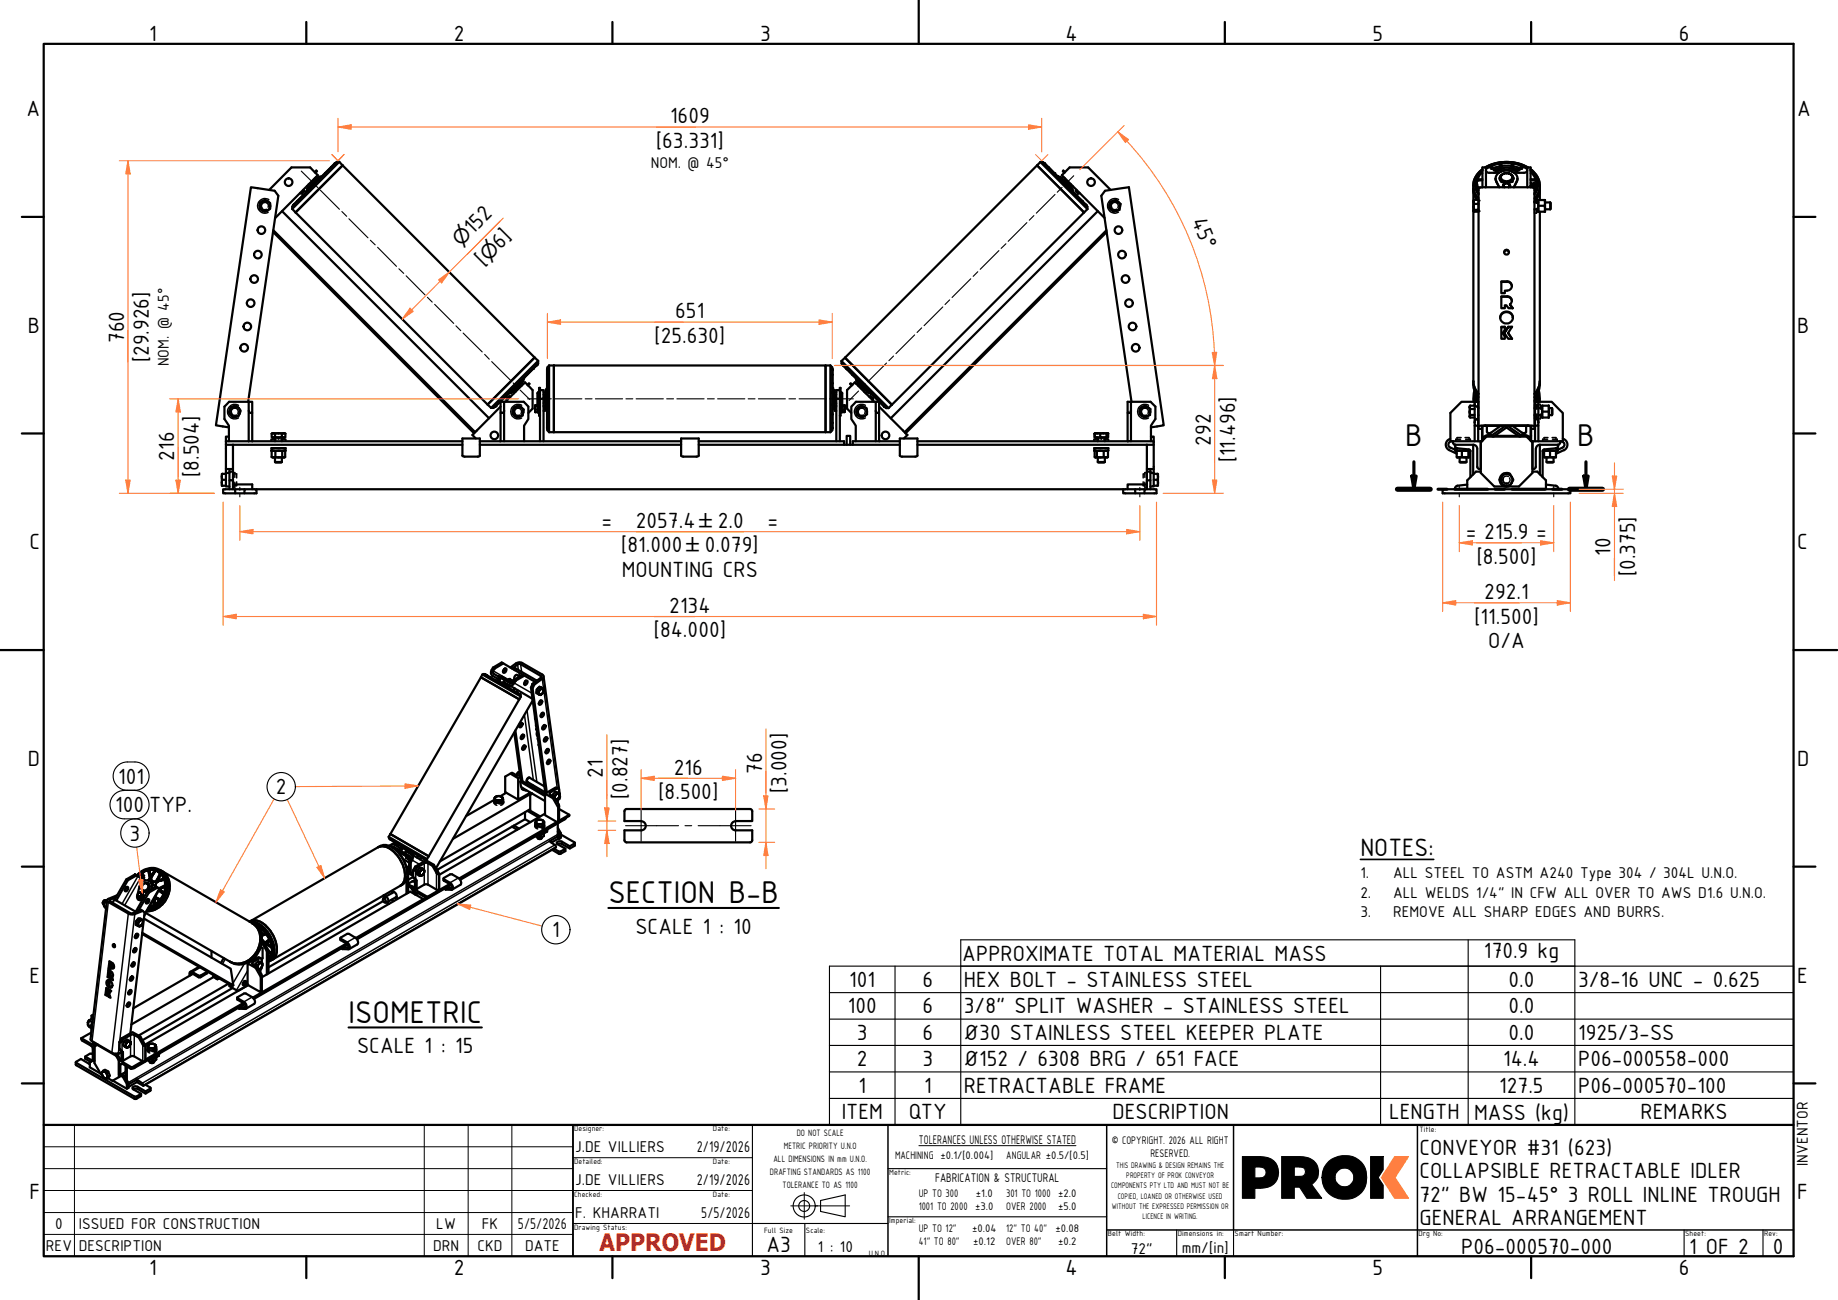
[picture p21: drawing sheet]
<svg xmlns="http://www.w3.org/2000/svg" width="420mm" height="297mm" viewBox="0 0 420 297" stroke-linecap="round" stroke-linejoin="round" font-family="sans-serif">
<defs><g id="words">
<g font-size="7.7">
<text x="321.2" y="102">B</text>
<text x="360.6" y="102">B</text>
<text x="139.1" y="206.4">SECTION B-B</text>
<text x="79.7" y="233.7">ISOMETRIC</text>
</g>
<text font-size="6.2" x="311" y="195.5">NOTES:</text>
<text font-size="5.5" fill="#f00" x="137" y="285.8">APPROVED</text>
<g font-size="5.4">
<text x="34.1" y="9.3">1</text>
<text x="103.8" y="9.3">2</text>
<text x="173.8" y="9.3">3</text>
<text x="243.6" y="9.3">4</text>
<text x="313.8" y="9.3">5</text>
<text x="383.8" y="9.3">6</text>
<text x="6.1" y="26.5">A</text>
<text x="153.2" y="28.1">1609</text>
<text x="410.8" y="26.5">A</text>
<text x="150" y="33.8">[63.331]</text>
<text x="108.1" y="53.7" transform="rotate(-45 108.1 53.7)">152</text>
<text x="272.4" y="50.4" transform="rotate(68 272.4 50.4)">45°</text>
<text x="114.4" y="57.1" transform="rotate(-45 114.4 57.1)">6]</text>
<text x="110.7" y="60.9" transform="rotate(-45 110.7 60.9)">[</text>
<text x="6.4" y="76.1">B</text>
<text x="154.3" y="72.7">651</text>
<text x="410.8" y="76.1">B</text>
<text x="28.4" y="78.4" transform="rotate(-90 28.4 78.4)">760</text>
<text x="34" y="82.7" transform="rotate(-90 34 82.7)">[29.926]</text>
<text x="149.6" y="78.3">[25.630]</text>
<text x="276.8" y="101.8" transform="rotate(-90 276.8 101.8)">292</text>
<text x="39.8" y="105.3" transform="rotate(-90 39.8 105.3)">216</text>
<text x="282.4" y="105.6" transform="rotate(-90 282.4 105.6)">[11.496]</text>
<text x="45.4" y="108.9" transform="rotate(-90 45.4 108.9)">[8.504]</text>
<text x="6.7" y="125.5">C</text>
<text x="137.5" y="120.6">=</text>
<text x="145.4" y="120.6">2057.4</text>
<text x="164.1" y="120.6">2.0</text>
<text x="175.5" y="120.6">=</text>
<text x="335.1" y="123.2">= 215.9 =</text>
<text x="410.8" y="125.5">C</text>
<text x="142" y="126.2">[81.000</text>
<text x="142.2" y="131.8">MOUNTING CRS</text>
<text x="161.1" y="126.2">0.079]</text>
<text x="337.6" y="128.8">[8.500]</text>
<text x="368.2" y="126.9" transform="rotate(-90 368.2 126.9)">10</text>
<text x="373.8" y="131.6" transform="rotate(-90 373.8 131.6)">[0.375]</text>
<text x="339.3" y="136.8">292.1</text>
<text x="153" y="140">2134</text>
<text x="337.1" y="142.5">[11.500]</text>
<text x="149.5" y="145.6">[84.000]</text>
<text x="340.2" y="148.1">O/A</text>
<text x="6.4" y="175">D</text>
<text x="27" y="179.1">101</text>
<text x="137.8" y="177.8" transform="rotate(-90 137.8 177.8)">21</text>
<text x="154.1" y="177">216</text>
<text x="174.2" y="176.8" transform="rotate(-90 174.2 176.8)">76</text>
<text x="410.8" y="175">D</text>
<text x="26.3" y="185.6">100 TYP.</text>
<text x="63" y="181.5">2</text>
<text x="143.5" y="182.5" transform="rotate(-90 143.5 182.5)">[0.827]</text>
<text x="150.5" y="182.6">[8.500]</text>
<text x="179.8" y="181.2" transform="rotate(-90 179.8 181.2)">[3.000]</text>
<text x="29.6" y="192.1">3</text>
<text x="126.2" y="214.2">1</text>
<text x="145.2" y="213.3">SCALE 1 : 10</text>
<text x="220" y="219.5">APPROXIMATE TOTAL MATERIAL MASS</text>
<text x="339.2" y="219">170.9 kg</text>
<text x="6.7" y="224.5">E</text>
<text x="194.1" y="225.5">101</text>
<text x="210.9" y="225.5">6</text>
<text x="220.3" y="225.5">HEX BOLT - STAINLESS STEEL</text>
<text x="344.8" y="225.5">0.0</text>
<text x="360.8" y="225.5">3/8-16 UNC - 0.625</text>
<text x="410.8" y="224.5">E</text>
<text x="193.8" y="231.5">100</text>
<text x="210.9" y="231.5">6</text>
<text x="220.3" y="231.5">3/8&quot; SPLIT WASHER - STAINLESS STEEL</text>
<text x="344.8" y="231.5">0.0</text>
<text x="195.9" y="237.6">3</text>
<text x="210.9" y="237.6">6</text>
<text x="220.3" y="237.6">Ø30 STAINLESS STEEL KEEPER PLATE</text>
<text x="344.8" y="237.6">0.0</text>
<text x="360.8" y="237.6">1925/3-SS</text>
<text x="81.6" y="240.6">SCALE 1 : 15</text>
<text x="195.9" y="243.7">2</text>
<text x="210.9" y="243.7">3</text>
<text x="220.3" y="243.7">Ø152 / 6308 BRG / 651 FACE</text>
<text x="343.6" y="243.7">14.4</text>
<text x="360.8" y="243.7">P06-000558-000</text>
<text x="196.3" y="249.7">1</text>
<text x="211.2" y="249.7">1</text>
<text x="220.3" y="249.7">RETRACTABLE FRAME</text>
<text x="342.7" y="249.7">127.5</text>
<text x="360.8" y="249.7">P06-000570-100</text>
<text x="192.4" y="255.8">ITEM</text>
<text x="207.7" y="255.8">QTY</text>
<text x="254.3" y="255.8">DESCRIPTION</text>
<text x="317.6" y="255.8">LENGTH</text>
<text x="337" y="255.9">MASS (kg)</text>
<text x="375" y="255.8">REMARKS</text>
<text x="324.5" y="264">CONVEYOR #31 (623)</text>
<text x="324.5" y="269.3">COLLAPSIBLE RETRACTABLE IDLER</text>
<text x="6.7" y="274.1">F</text>
<text x="324.5" y="274.6">72&quot; BW 15-45° 3 ROLL INLINE TROUGH</text>
<text x="410.8" y="274.1">F</text>
<text x="324.5" y="279.8">GENERAL ARRANGEMENT</text>
<text x="175.2" y="286">A3</text>
<text x="334" y="286.5">P06-000570-000</text>
<text x="386.1" y="286.5">1 OF 2</text>
<text x="405.3" y="286.5">0</text>
<text x="34.1" y="291.3">1</text>
<text x="103.8" y="291.3">2</text>
<text x="173.8" y="291.3">3</text>
<text x="243.6" y="291.3">4</text>
<text x="313.8" y="291.3">5</text>
<text x="383.8" y="291.3">6</text>
</g>
<g font-size="4.6">
<text x="105.3" y="56.5" transform="rotate(-45 105.3 56.5)">⌀</text>
<text x="111.6" y="59.9" transform="rotate(-45 111.6 59.9)">⌀</text>
<text x="159.9" y="120.6">±</text>
<text x="156.9" y="126.2">±</text>
</g>
<g font-size="3.9">
<text x="148.8" y="38.3">NOM. @ 45°</text>
<text x="38.6" y="83.7" transform="rotate(-90 38.6 83.7)">NOM. @ 45°</text>
<text x="311" y="200.6">1.</text>
<text x="318.5" y="200.6">ALL STEEL TO ASTM A240 Type 304 / 304L U.N.O.</text>
<text x="311" y="205.1">2.</text>
<text x="311" y="209.6">3.</text>
<text x="318.5" y="205.1">ALL WELDS 1/4&quot; IN CFW ALL OVER TO AWS D1.6 U.N.O.</text>
<text x="318.5" y="209.6">REMOVE ALL SHARP EDGES AND BURRS.</text>
<text x="131.5" y="263.3">J.DE VILLIERS</text>
<text x="159.3" y="263.3">2/19/2026</text>
<text x="413.3" y="266.4" transform="rotate(-90 413.3 266.4)">INVENTOR</text>
<text x="131.5" y="270.8">J.DE VILLIERS</text>
<text x="159.3" y="270.8">2/19/2026</text>
<text x="12.6" y="280.8">0</text>
<text x="18" y="280.8">ISSUED FOR CONSTRUCTION</text>
<text x="99.7" y="280.8">LW</text>
<text x="110.1" y="280.8">FK</text>
<text x="118.4" y="280.8">5/5/2026</text>
<text x="131.5" y="278.3">F. KHARRATI</text>
<text x="160.3" y="278.3">5/5/2026</text>
<text x="10.5" y="285.8">REV</text>
<text x="18" y="285.8">DESCRIPTION</text>
<text x="99" y="285.8">DRN</text>
<text x="109.1" y="285.8">CKD</text>
<text x="120" y="285.8">DATE</text>
<text x="187" y="286">1 : 10</text>
<text x="258.5" y="286.5">72&quot;</text>
<text x="270.1" y="286.3">mm/[in]</text>
</g>
<g font-size="3.1">
<text x="210.1" y="261.3">TOLERANCES UNLESS OTHERWISE STATED</text>
<text x="213.8" y="270">FABRICATION &amp; STRUCTURAL</text>
</g>
<g font-size="2.7">
<text x="254.1" y="261.3">© COPYRIGHT. 2026 ALL RIGHT</text>
<text x="204.6" y="264.9">MACHINING ±0.1/[0.004]</text>
<text x="230" y="264.9">ANGULAR ±0.5/[0.5]</text>
<text x="263" y="264.4">RESERVED.</text>
<text x="210" y="273.4">UP TO 300</text>
<text x="223.1" y="273.4">±1.0</text>
<text x="230" y="273.4">301 TO 1000 ±2.0</text>
<text x="210" y="276.4">1001 TO 2000 ±3.0</text>
<text x="210" y="281.4">UP TO 12&quot;</text>
<text x="222.2" y="281.4">±0.04</text>
<text x="230" y="276.4">OVER 2000</text>
<text x="230" y="281.4">12&quot; TO 40&quot;</text>
<text x="241.3" y="281.4">±0.08</text>
<text x="241.9" y="276.4">±5.0</text>
<text x="210" y="284.4">41&quot; TO 80&quot;</text>
<text x="222.5" y="284.4">±0.12</text>
<text x="230" y="284.4">OVER 80&quot;</text>
<text x="241.9" y="284.4">±0.2</text>
</g>
<g font-size="2.3">
<text x="179.2" y="262.5">METRIC PRIORITY U.N.O</text>
<text x="182.1" y="259.5">DO NOT SCALE</text>
<text x="176" y="268.5">DRAFTING STANDARDS AS 1100</text>
<text x="176.8" y="265.5">ALL DIMENSIONS IN mm U.N.O.</text>
<text x="178.9" y="271.6">TOLERANCE TO AS 1100</text>
</g>
<g font-size="2">
<text x="255.1" y="266.9">THIS DRAWING &amp; DESIGN REMAINS THE</text>
<text x="257.5" y="269.3">PROPERTY OF PROK CONVEYOR</text>
<text x="254" y="271.6">COMPONENTS PTY LTD AND MUST NOT BE</text>
<text x="255.5" y="273.9">COPIED, LOANED OR OTHERWISE USED</text>
<text x="254.2" y="276.2">WITHOUT THE EXPRESSED PERMISSION OR</text>
<text x="261.2" y="278.5">LICENCE IN WRITING.</text>
</g>
<g font-size="1.9">
<text x="131.2" y="258.5">Designer:</text>
<text x="163" y="258.5">Date:</text>
<text x="324.5" y="258.7">Title:</text>
<text x="131.2" y="266">Detailed:</text>
<text x="163" y="266">Date:</text>
<text x="203.2" y="268.5">Metric:</text>
<text x="131.2" y="273.5">Checked:</text>
<text x="163" y="273.5">Date:</text>
<text x="131.2" y="281">Drawing Status:</text>
<text x="174.7" y="281.8">Full Size</text>
<text x="184.2" y="281.8">Scale:</text>
<text x="203.2" y="279.6">Imperial:</text>
<text x="198.6" y="286.9">U.N.O.</text>
<text x="253.2" y="282.5">Belt Width:</text>
<text x="269.2" y="282.5">Dimensions in:</text>
<text x="282.2" y="282.5">Smart Number:</text>
<text x="324.2" y="282.5">Drg No:</text>
<text x="385.2" y="282.5">Sheet:</text>
<text x="403.3" y="282.5">Rev:</text>
</g>
</g></defs>
<!-- layer: Visible (ISO) -->
<g fill="none" stroke="#000" stroke-width=".51">
<path d="M72 39.4l.3-.4 .2 .1-.4 .4M74.3 39.5l-1.4 1.6M74.3 39.5h.1M74.4 39.5v.1M74.4 39.6h.1M75.7 38.2h.1M76.5 37.4h.1M76.6 37.4h-.1M76.6 37.2l-2.3 2.3M76.6 37.2h.1M76.7 37.2v.1M76.7 37.3h.1"/>
<path d="M77.6 37h-.6l-10.2 10.2v.5M77.6 37l-10.8 10.7M77.6 37l.7 .8M78.3 37.8l43.9 43.9-10.7 10.7-43.9-43.9M78.3 37.8l-10.7 10.7M237.8 37l-.7 .8 10.7 10.7 .8-.7M237.8 37h.6l10.2 10.2v.6M237.8 37l10.8 10.8M238.7 37.2h.1M238.7 37.2l.2 .2M238.8 37.4h.1M238.9 37.4l2.1 2.2"/>
<path d="M238.9 37.4l-.1 .1M238.9 37.4h.1M239.6 38.2h.1M239.7 38.2h.1M241 39.6h.1M241 39.6l1.6 1.5M243.5 39.4l-.4-.4-.1 .1 .3 .4M338.9 38.8a3.9 3.9 0 0 0-.9 5.6M338.9 38.9a3.9 3.9 0 0 0-.9 5.4M338.9 39.1a3.8 3.8 0 0 0-.9 5M338.9 39.6l-.4 .1-.7 1.2M339.5 38.3a10.1 10.1 0 0 1 9.8 0"/>
<path d="M339.5 38.3a10.3 10.3 0 0 1 9.7 0M339.7 38.3a9.7 9.7 0 0 1 9.4 0M339.7 38.3a9.4 9.4 0 0 1 9.4 0M339.7 38.5a9.1 9.1 0 0 1 9.4 0M339.7 38.6l.6-.4h.3l2 1.3M339.7 38.9l.2 .4 .4 .2h2.3M339.7 38.3h-.8v4.5M339.7 38.3v4.5M341 38.6h-.1M341.5 38.9h.1M342 39.2h.1l-.6 .3M342.9 38.5l-1.1 .3"/>
<path d="M342.9 37.6l-.3 1.3-1.6-.8M342.9 38l-1.6 .4M343 37.6l-.2-.2-.6 .1-1.4 .6M343 37.6h.1M343 39l1-.2 1.8 .2M343 39l.2-1.6 1.2-.2 .9 .1 .3 .2 .1 1.5M343 39v.1M343.1 38.5l.9-.2 1.7 .2M343.2 38h2.4M343.2 39.1v.1M343.6 38.9l-.6 .1M345.1 38.9l.7 .1"/>
<path d="M345.6 39.1v.1M345.7 39v.1M345.8 37.6l.1-.2 .6 .1 1.4 .6M345.8 37.6h.1M345.8 38l1.7 .4M345.9 37.6l.3 1.3 1.6-.8M345.9 38.5l1.1 .3M346.6 39.2l.7 .3M346.7 39.2h.1M347.2 38.9h.1M347.8 38.6h.1M349.1 38.6l-.6-.4h-.4l-1.9 1.3"/>
<path d="M349.1 38.9l-.1 .4-.5 .2h-2.4M349.1 38.3h.8v4.5M349.1 38.3v4.5M349.9 38.8a3.9 3.9 0 0 1 .9 5.6M349.9 38.9a3.9 3.9 0 0 1 .9 5.4M349.9 39.1a3.8 3.8 0 0 1 .9 5M349.9 39.6l.4 .1 .7 1.2M59.4 47l.1 .6 .4 .5M59.4 47v.7l.5 .4M61.2 46l.6 .4v.7M61.2 46l-.6-.3-1.2 .6v.7M61.2 46a1.21 1.21 0 0 0-1.8 1"/>
<path d="M61.2 46l.4 .5 .2 .6M61.6 43.4l5-5.1h4.3l1.7 1.7-9.7 9.8M61.8 47.1a1.21 1.21 0 0 1-1.9 1M61.8 47.1v.6l-1.3 .7-.6-.3M62.4 53l46 46 .2-.3M62.5 52.6l46.1 46.1 5.8-5.8M64.5 48.2l47.3 47.4M66.8 47.7l.8 .8M67 46.8l.1 .1M67 46.9h.1M67.2 46.7l-.2 .1M67.2 46.7h.1"/>
<path d="M67.2 46.7v.1M67.9 45.9l.1 .1M68 45.9v.1M69.3 44.5v.1M69.3 44.6h.1M69.3 43.4l.2 .3-.5 .5-.3-.1M69.3 44.5l-2.1 2.2M69.5 43.5l-.7 .7M70.2 42.5l.3 .4M70.4 43.2v.1M70.9 43l-1.6 1.5M70.9 43h.1"/>
<path d="M72 40.8l-1.4 1.4-.1-.1M72.3 40.4l.3 .3M72.8 41.1l-1.9 1.9M72.8 41.1h.1M72.8 41h.1M73 40.4l.1 .1-2.8 2.8-.1-.1zM73 40.6h.1M73.4 40.4v-.1l-3.4 3.4 .1 .1M241.8 40.3h.2l3.3 3.3-.1 .1M242.3 40.5l.1-.1 2.8 2.8-.1 .1zM242.4 40.6l-.1 .1M242.5 41.1h.1"/>
<path d="M242.6 41.1h.1M242.6 41.1l1.9 1.9M243.1 40.4l-.4 .4M243.5 40.8h-.2l1.5 1.5 .1-.2M244.5 43h.1M244.5 43v.1M244.5 43.1h.1M244.6 43.1l3.8 3.7M245 43.3h.1M245.2 42.5l-.3 .4M245.9 43.5l.7 .7M246 44.6h.1"/>
<path d="M246.1 44.6h.1M246.1 43.4l-.2 .3 .5 .5 .4-.1M247.4 45.9v.1M247.4 46h.1M248.2 46.7v.1M248.4 46.9h.1M248.4 46.9l-.1 .1M251 48.2l-47.4 47.4M252.9 52.6l-46.1 46.1 .2 .3M253 53l-46 46M253.9 43.4l-5.1-5.1h-4.3l-1.8 1.7 9.8 9.8M255.6 46.1l-.5-.4-1.3 .4-.1 .7-.2 .7 1.1 .9 .6-.2"/>
<path d="M255.6 46.1l.6 .5-.3 1.3-.7 .3M255.6 46.1a1.21 1.21 0 0 0-2 .7 1.21 1.21 0 0 0 1.6 1.4M255.6 46.1a1.21 1.21 0 0 1-.4 2.1M336.8 43.2l.3 1.4 .6 1.1M337 47.9l-.2 .2 .2 .3h1v-.5M337 46.6l-.2 .5 .2 .8M337 46.6l-.2-.3 .2-.6-.2 .1 .1 2.5M337 45.7h1v.9h-1M337.5 43l.3 1.1M337.7 42.1l.1 .7h.7M337.9 43.3l.1 .2M337.9 40.9l.1 .1 .9-.1"/>
<path d="M338 45.3a4.2 4.2 0 0 1 .9-6.6 4.7 4.7 0 0 0-2.1 3.7v45.5a4.1 4.1 0 0 0 1.2 2.8M338 43.1l-.2 .2M338 46.6v1.3h-1M338.9 41.2l-1.1 .1-.2 .8M341.9 40.8l.1 .7 .7 1.3M342.7 42.8l-.7-1.5a1.83 1.83 0 0 1 1.9-2.3 2.46 2.46 0 0 1 3 1.7l-.1 .6-.8 1.5M342.9 40.6v.5l.4 .5M342.9 40.5l-.1 .3M343.1 40.1a1.1 1.1 0 0 0-.1 1.3 1.1 1.1 0 0 0 1.2 .5M343.2 40a1.52 1.52 0 0 1 2.5 .5 1.39 1.39 0 0 1-1.3 .9 1.39 1.39 0 0 1-1.3-.9 1.45 1.45 0 0 1 1.5-.9 1.45 1.45 0 0 1 1.3 1.2 1.71 1.71 0 0 1-3 0zM343.6 42.4v.4M343.7 42.2l.1-.1-.1 .2 .1 .3-.2-.2z"/>
<path d="M343.8 57.7a.56 .56 0 0 1 .6-.5 .56 .56 0 0 1 .5 .5M343.9 42.8l-.1-.2 .2 .2M343.9 41.9h.5l-.6 .2zM344.4 41.9h.4l.2 .2zM344.8 42.8l.2-.2-.1 .2M345 42.1l.2 .3-.2 .2zM345.2 42.4v.4M345.7 40.1a1.13 1.13 0 0 1 0 1.3 1.13 1.13 0 0 1-1.1 .5M345.9 40.5l.1 .3M345.9 40.6l-.1 .5-.3 .5M346.9 40.8l-.1 .5-.7 1.5M349.9 41.8h.2v.6h-.2h.2"/>
<path d="M349.9 41.2l1.2 .1 .1 .8M350.2 42.2l.4 .2zM350.2 42.2l.4-.4h.3v.6h-.3h.3M350.6 42.1v.1h-.2M350.6 42.1h.1M350.8 45.3a4.2 4.2 0 0 0-.9-6.6 4.9 4.9 0 0 1 2.1 3.7v3.3M350.8 43.1l.2 .2M350.8 46.3h.8M350.8 47.8h.8M350.9 40.9l-.1 .1-.9-.1M350.9 43.3l-.1 .2M351.1 42.1l-.1 .7h-.7"/>
<path d="M351.3 43l-.4 1.1M351.6 45.7h1.6v2.7h-1.6zM351.6 46.3l.1 2.1M351.7 45.7l-.1 .6M351.7 47h1.4M352 48.4v39.5a4.4 4.4 0 0 1-1.2 2.8M352 43.2a4.6 4.6 0 0 1-1.2 2.9M353.1 45.7v2.7M353.2 46.3h1.2M353.2 47.8h1.2M354.4 46.3l.1 .1v1.3l-.1 .1M354.4 46.3v1.5"/>
<path d="M342.9 72.6a1.44 1.44 0 0 1 1.5-1.3 1.44 1.44 0 0 1 1.4 1.3M343.2 64.3h1.3a1.06 1.06 0 0 1 1.1 1 1.06 1.06 0 0 1-1.1 1.1h-.5v.6h-.8zM343.2 64.4h1.3a1.02 1.02 0 0 1 1.1 1M343.2 67.8h1.4a1.09 1.09 0 0 1 1 1M343.2 67.7h1.4a1 1 0 0 1 1 .7 1 1 0 0 1-.4 1.1l.6 .9h-1l-.5-.6h-.3v.6h-.8zM343.2 74.8h.8M343.5 76.1l.5-.8v-.6h-.8v2.7h.8v-.7l-.5-.6 .5 .8M343.9 76.1l.9-1.4-.9 1.4 .9 1.3h.9M344.8 76.1l.8 1.3zM344.8 74.8h.8M344.8 74.7h.9l-.9 1.4M345.2 69.5l.5 .9"/>
<path d="M52.3 99.8h-.7v1M52.7 94.8l.5 .4h.6M52.7 94.8l.5 .5 .6-.1M54.8 94.5l.2-.7-.4-.5-.5-.5-.6 .1-.7 .1-.5 1.3 .4 .5M54.8 94.5l-.3 .6-.7 .1M54.8 94.5l-.4 .5-.6 .2M54.8 94.5a1.21 1.21 0 0 0-1.3-1.7 1.21 1.21 0 0 0-.8 2M56.7 91.8l6.9-47.1-.8-1.1-5.4-.8-8 54.4 2.9 .4M56.9 93.8a.58 .58 0 0 0 .8 .5v-2.5h-.8v9M56.9 91.8h-4.5l-1.1 1.1v2.8l1 1.6v3.5M57.7 94.3v6.5M62.1 99.1h.8"/>
<path d="M62.1 99.1v.8h.8M62.1 99.1h3.1M62.4 100h2.5M62.4 99.9v.1M62.7 100l.2 .1v.7M62.9 99.1h2.3M62.9 99.1v.8h1.5v-.8M64.6 100l-.1 .1M64.9 99.9v.1M65.2 99.1v.8h-.8M108.4 99l-.4 .4 .8 .8M113.1 93h.1"/>
<path d="M113.1 92.9l.1 .1M113.2 93h.1M113.2 92.8h.1M113.3 92.8h.1M114 92h.1M114 92l.1 .1M114.1 92.1l-.9 .9M114.1 92.1h.1M114.4 91.8h.8v2a.58 .58 0 0 1-.8 .5zM114.4 94.3v6.5M115.2 91.8h4.5l1.1 1.1v2.8l-1 1.6v3.5M115.2 93.8v7"/>
<path d="M115.4 90.7h.1M115.5 90.7l-1.4 1.4M115.5 91.8l4.5-4.4 1.8 1.7v4.3l-1 .9M116.5 90.5l-.7 .7M116.7 90.7l-.4-.2-.5 .5 .2 .4M116.7 89.7l2.8-2.8 .1 .1-2.8 2.9zM116.8 89.6h.1M117 89.1v.1M117 89.2l-1.5 1.5M117 89.1h.1M117.2 89.5l.3 .4M117.4 93.2l1.3-.5 1 .9-.2 1.3-1.3 .5-1.1-.9z"/>
<path d="M118.9 87.2h.1M118.9 87.2l-1.8 1.9M119 87.2h.1M119.3 88.1l-.1-.1-1.4 1.4 .1 .1M119.3 87.4l.3 .3M119.4 86.9v.1M119.7 86.4v.2l-3.3 3.3-.1-.1M120.4 85.6l.1 .1M120.4 85.6h.1M120.5 85.6v.1M120.5 85.7l-1.5 1.5M120.6 88l.3-.4 .1 .1-.3 .4"/>
<path d="M121.8 84.2v.1M121.8 84.3h.1M122.3 92.7l.1 1.5M122.4 93.6h.6v.6h-.6M122.4 92.8h.6M122.6 83.5h.1M122.6 83.4v.1M122.6 83.6l-2.1 2.1M122.7 83.3h.1M122.8 83.3l-.2 .3M123 93.6v-1h-.7l.1 1.6M123 89.6l-.1 .2v2.6l.1 .2"/>
<path d="M123 82.5v.5l-10.2 10.2h-.5M123 89.6v2.9M123 94.2v.1M123 89.6h.2M123 82.5l-10.7 10.7M123 82.5l-.8-.8-10.7 10.7 .8 .8M123.2 94.2l-.2 .1M123.2 92.5h-.2v1.7M123.4 89.1v-.5h-.2v6.4h.2M123.4 89.1h.8v2h-.8zM123.4 91.1v9.7M124.2 90.1v2"/>
<path d="M124.2 93.9h.3M124.2 92.9h.3M124.2 89.6h.5M124.2 92.6h.5M124.2 91.1v9.7M124.5 92.9v1M124.7 89.1h.1v4h-.1zM124.8 89.3h.1M124.8 93h.1M125.1 89.7h.1M125.1 94.7h.1M125.1 97.7v.1"/>
<path d="M125.1 96.6v.1M125.1 85.7v4M125.1 92.6v5.4M125.1 88.8h-.2v4.8h.2M125.1 89.8v2.7M125.1 92.5h.1M125.1 89.7v.1M125.1 84.3v1.4M125.1 87.6h.1M125.1 85.6h.1M125.1 84.5h.1M125.5 83.5l-.4 .4v14.4l.4 .4"/>
<path d="M125.5 83.5v15.2M125.5 83.5h1.1M125.5 98.7h1.1M126.6 83.5h62.1v15.2h-62.1M126.6 83.5v15.2M189.8 83.5h-1.1v15.2h1.1M189.8 83.5l.4 .4v14.4l-.4 .4M189.8 83.5v15.2M190.2 92.5h.1M190.2 87.6h.1M190.2 89.8h.1M190.2 84.5h.1"/>
<path d="M190.2 85.6h.1M190.2 84.3h.1M190.2 84.3l.1 3.3M190.2 94.7h.1M190.2 96.6h.1M190.3 94.7h-.1M190.3 96.6l-.1 .1M190.3 97.9l-.1 .1M190.3 89.7l-.1 .1M190.3 92.5h-.1M190.3 97.7l-.1 .1M190.3 92.5h.1"/>
<path d="M190.3 87.6h.1M190.3 89.8h.1M190.3 84.5h.1M190.3 92.6v2.1M190.3 94.7l-.1 3.2M190.3 87.6v2.1M190.3 89.8v2.7M190.3 88.7h.2v4.8h-.2M190.3 94.7h.1M190.3 96.6h.1M190.3 89.7h.1M190.3 97.7h.1"/>
<path d="M190.5 89.3h.1M190.5 93h.1M190.5 89.1h.2v4h-.2zM190.7 89.6h.5M190.7 92.6h.5M190.9 92.9l-.1 .1 .1 .9M190.9 92.9v1M190.9 93.9h.3M190.9 92.9h.3M191.2 90.1h-.1v2h.1M191.2 89.1h.8v2h-.8zM191.2 91.1v9.7"/>
<path d="M192 89.1v-.5h.2v6.4h-.2M192 91.1v9.7M192.2 93.7h.2l-.2 .1M192.2 92.5h.2v1.2M192.2 89.6h.1M192.3 89.6v2.9M192.3 89.6l.2 .2v2.6l-.1 .2M192.4 82.5v.5l10.2 10.2h.5M192.4 82.5l10.7 10.7M192.4 93.7v.6h-.2M192.4 92.8v-.2h.6v.2M192.6 83.4l.9 1"/>
<path d="M192.6 83.3v.1M192.6 83.4h.1M192.7 83.3h.1M192.7 83.5h.1M192.8 83.5h.1M193 92.8v.8M193 93.6h-.6v.6h.6M193 92.8h-.6v.8M193.1 92.7l-.1 1.5v-.6M193.2 81.7l43.9-43.9 10.7 10.7-43.9 44M193.2 81.7l10.7 10.8M193.2 81.7l-.8 .8"/>
<path d="M193.5 84.4l3 2.8M193.5 84.3h.1M193.6 84.3v.1M193.6 84.2v.1M194.9 88l-.4-.4-.1 .1 .3 .4M194.9 85.7h.1M195.7 86.6l3.3 3.3h.1M195.7 93.5l1.1-.8 1.3 .5 .1 1.4-1.1 .8-1.3-.6zM195.8 86.9l2.9 2.9-.1 .1-2.9-2.9zM196 87h-.1M196.1 87.4l-.4 .3M196.1 88.1l1.5 1.3-.1 .1"/>
<path d="M196.5 87.3l1.9 1.8M196.5 87.2h.1M196.5 87.2v.1M198.2 89.5l-.3 .4M198.3 89.2h.1M198.4 89.2l1.5 1.5M198.4 89.1v.1M198.4 89.2h.1M198.4 89.1h.1M198.5 89.1v.1M198.5 89.1l-.1 .1M198.6 89.6v.1"/>
<path d="M198.8 90.7l.3-.2 .5 .5-.2 .4M198.9 90.5l.7 .7M199.9 91.8l-4.5-4.4-1.8 1.7v4.3l1 .9M199.9 90.7l2.2 2.2M199.9 90.7h.1M200 90.7h-.1M200.2 93.8a.53 .53 0 0 0 .8 .5v-2.5h-.8v9M200.2 91.8h-4.5l-1.1 1.1v2.8l1 1.6v3.5M201 94.3v6.5M201 92.9l5.8 5.8M201.3 92.1h.1M201.3 92h.1"/>
<path d="M202.1 92.9l.1 .1M202.1 92.9h.1M202.1 92.8v.1M202.2 93h.1M202.3 93h.1M203.9 92.5l-.8 .7M207 99l.4 .4-.8 .8M250.2 99.1l.1 .8M250.3 99.1h1.2M250.3 99.1v.8h1.2M250.4 99l-.2 .1M250.4 99l-.1 .1"/>
<path d="M250.4 99l2.9 .1M250.5 100h2.5M250.5 99.9v.1M250.8 100l.2 .1v.7M251.5 99.1l1.7-.1v.9h-.3M251.5 99.1v.8h1.4v-.8M252.7 100l-.1 .1v.7M253 99.9v.1M253.2 99l.1 .1M253.3 99.1v.8h-.1M257.8 91.8h.7v2a.56 .56 0 0 1-.7 .5zM257.8 94.3v6.5"/>
<path d="M258.5 91.8h4.5l1.1 1.1v2.8l-1 1.6v3.5M258.5 93.8v7h-48.8M258.7 91.8l-6.9-47.1 .8-1.1 5.5-.8 7.9 54.4-2.9 .4M260.5 94l.1 .6 .5 .4M260.5 94a1.21 1.21 0 0 1 1.9-1 1.21 1.21 0 0 1-.1 2.1M260.6 94l-.1 .6 .6 .4M260.6 94v-.7l1.2-.6 1.2 .8-.1 1.3-.6 .3M261.1 95l.5 .2 .7-.1M261.1 95l.6 .4 .6-.3M263.1 99.8h.6v1M336.1 93.5l-.1 .5 .1 .8M336.1 94.8l-.1 .2 .1 .4h1"/>
<path d="M336.1 92.7l-.1 .2 .1 .6M336.1 93.5h1M336.1 92.7l-.1 .2v2.5M336.1 92.7h1M336.1 94.8h1M336.8 87.1a4.3 4.3 0 0 0 1.2 2.9M337 89.2l-.2 2.6M337.1 91.8v4.7M337.1 97.3v3.5M337.3 89.8l-.1 2M337.3 95.9l.6-.2v1.6h-.8v-.9zM337.4 89.9l-.1 1.9"/>
<path d="M337.5 90.1l-.1 1.7M337.7 90.3l-.1 1.5M337.7 90.4v1.4M337.9 91.8h-3.8l-2.5 2.5v6.5h.5M337.9 91.8v1.1a.62 .62 0 0 1-.8-.5M337.9 93.2h.1M337.9 94.9h.1M337.9 91.8h.1M337.9 92.9v2.8M337.9 97.3v3.5M338 97.4l1.3-.2h10.2l1.3 .2M338.8 98h-.8v-55l1-.2h10.7l1.1 .2v55h-.8"/>
<path d="M338.8 99.6h.1M338.9 97.4v3.3M339.8 99.8h9.2l1.3 1.3v7l-3.1 3.1h-5.6l-3.1-3.1v-7zM339.9 97.3v1.4l.5 .3 2.6-1.7M341.2 99.4h-.8a1.45 1.45 0 0 0-1.5 1.1M341.4 99.8l2.9-2.1 3 2.1M341.7 99.6h5.4M344.1 97.3l-2.9 2.1v.4M344.6 97.3l3 2.1v.4M345.7 97.3l2.6 1.7 .6-.3v-1.4M347.6 99.4h.8a1.36 1.36 0 0 1 1.5 1.1M349.9 99.6h.1"/>
<path d="M349.9 97.4v3.3M350 98v2.8h.3M350 98v-.6l-.5-.1-10.5 .1h-.2v3.4h-.3M350.8 93.2h.1M350.8 94.9h.1M350.8 91.8h.9M350.8 90.7l.1 .8h-.1M350.9 91.8v1.1a.57 .57 0 0 0 .8-.5M350.9 95.7a.64 .64 0 0 1 .8 .8v.8h-.8zM350.9 92.9v2.8M350.9 97.3v3.5M351.1 90.4v1.4"/>
<path d="M351.1 90.3l.1 1.5M351.3 90.1l.1 1.7M351.4 89.9l.1 1.9M351.5 89.8l.1 2M351.7 91.8h3l2.6 2.5v6.5h-.6M351.7 93.2h.8M351.7 94.9h.8M351.7 91.8v4.7M351.7 97.3v3.5M351.8 89.2l.2 2.6M352 87.1a4.7 4.7 0 0 1-1.2 2.9M352.5 92.7h1.6v2.7h-1.6z"/>
<path d="M352.5 93.4l.1 2M352.6 92.7l-.1 .7M352.6 94.1h1.4M354 92.7v2.7M354.1 93.2h.7M354.1 94.9h.7M354.8 93.2l.1 .2-.1 1.5M354.8 93.2v1.7M50.7 109l.1 2M50.7 109v2h.9M50.8 108.3l-.1 .7M50.8 108.3h-.1v.7"/>
<path d="M50.8 108.3h.8M50.8 109.6h.8M51 111.8h2.8v.9h-2.8zM51.6 101.6v5.6h1.7M51.6 100.8v.8h1.7M51.6 100.8h5.3M51.6 107.2v.9M52.5 108.1h-.9v3.1h.9M52.5 107.2v.6M52.5 109.8v2M53.3 101.6v8.2h-.8v-2h.8M53.3 110.7h4.4v1.1"/>
<path d="M53.3 109.8v2M53.3 101.6h52.4M53.8 112.7h4.8v-.9h-2.7v.9M53.8 111.8h2.1M56.9 100.8h.8M57.7 100.8h48M58.6 111.8h198.2M62.1 103h.1M62.1 103h3.1M62.1 103.1h3.1v1.3l-.2 .1-2.9-.1M62.1 104.4h.1M62.1 103.1v1.3"/>
<path d="M62.1 104.4h3.1M62.1 103v.1M62.3 103h-.2M62.9 105.6l.1 .1h1.3l.1-.1M62.9 105.6h1.5M62.9 104.5v1.1M62.9 103.1v1.3M64.4 100.1v.7M64.4 104.5v1.1M64.5 103.1v1.3M65 103h.2M65.2 102.4h.1"/>
<path d="M65.2 102.4h-3.1v.5M65.3 102.4l-.1 .5M65.3 103h.1M105.7 100.2h4l-.1 4-.3 .1h-3.2l-.4-.1zM109.7 100.8h46M109.7 101.6h46M114.4 100.7l-.1 .1M155.7 100.2h4l-.1 4-.3 .1h-3.2l-.4-.1zM159.7 100.8h33.3v.8M159.7 101.6h46M193.5 101.6v-2h.9v2M201 100.7l.1 .1"/>
<path d="M205.7 100.8h-10.8v.8M205.7 100.2h4l-.1 4-.3 .1h-3.2l-.4-.2zM209.7 101.6h52.5M250.1 103h.1M250.1 103h3.2M250.4 103h-.1M250.7 103.1v1.3M251 105.6l.1 .1 1.5-.1M251 105.6h1.6M251 104.5v1.1M252.3 103.1v1.3M252.6 104.5v1.1"/>
<path d="M253.1 103l.2 .1M253.3 104.4l-3 .1M253.3 103.1h-3.1v1.3l.2 .1 2.9-.1M253.3 103.1v1.3M253.3 102.4h.1M253.3 102.4h-3.2v.5M253.4 102.4v.5M253.4 103h-.1M258.5 100.8h5.2v.8h-1.5M259.5 112.7v-.9h-2.7v.9h7.6v-.9h-2.8v.9M259.5 111.8h2.1M262.2 101.6v8.2"/>
<path d="M262.2 110.7h-4.4v1.1M262.2 107.8h.8M263 107.8v2h-.8v2M263 108.1h.7v3.1h-.7M263 107.2v.6M263 109.8v2M263.7 101.6v5.6h-1.5M263.7 111h.9M263.7 108.3h.9M263.7 109.6h.9M263.7 107.2v.9M264.6 108.3l.1 .7"/>
<path d="M264.6 108.3h.1v.7M264.6 109.6l.1 .7M264.7 109l-.1 .6M264.7 110.3v.7h-.1M264.7 110.3l-.1 .7M264.7 109v1.3M329.8 111.8h29.2v.9h-29.2zM331.5 100.3a1.38 1.38 0 0 0-1 1.2 1.38 1.38 0 0 0 .8 1.4l1.7 .8M331.6 102.3l1.1 .5M331.9 100.8a.78 .78 0 0 0-.8 .6 .78 .78 0 0 0 .4 .9M332.6 111.6v.2M332.6 101.8l.3 .5 .3 .1 2.5 .3 .4 .2v6.1"/>
<path d="M332.7 103h.1M332.7 103h.2M332.7 101.6l-.1 .2M332.7 101.6h4.1M332.7 102.4v.5M332.7 102.4h.1M332.7 102.4h.3M332.9 103h.1M332.9 102.9l.2 .1M333 103.1v1.3M333 103h.1M333.1 103l-.1 .1 2.8-.1v1.5l-2.8-.1 2.8 .1"/>
<path d="M333.1 103h2.7M333.7 104.5l.1 1.2h1.3l.1-1.2M333.7 105.6h1.5M334.2 103.1v1.3M335.4 110.7l-2.2 .3-.5 .3-.1 .3M335.7 103.1v1.3M335.8 104.5h.1M335.9 103h.1M336 103h.1M336.8 101.6v6.8M336.8 101.6a.91 .91 0 0 1 .9 .9M337.7 102.6v4l.3 .5 .2 .1"/>
<path d="M338.5 100.8h-6.4a.61 .61 0 0 0 .6 .8M338.5 100.8v6.4h-.3M338.5 107.8h-1.1l-2 2v2M343.2 110.3l.4 .7h.8M343.2 110.3a1.33 1.33 0 0 0 1.2 .7M344.4 108.3h.8l.7 1.3-.3 .7M344.4 108.3h-.8l-.8 1.3 .4 .7M344.4 108.3a1.33 1.33 0 0 0-1.2 2M344.4 108.3a1.33 1.33 0 0 1 1.2 2M345.6 110.3a1.33 1.33 0 0 1-1.2 .7M345.6 110.3l-.4 .7h-.8M350.3 100.8h6.4a.61 .61 0 0 1-.6 .8"/>
<path d="M350.3 100.8v6.4a.59 .59 0 0 0 .8-.6v-4M350.3 107.8h1.1l2 2v2M352 101.6a.91 .91 0 0 0-.9 .9M352.7 103h.1M352.8 103h-.1M352.8 103h.1M352.9 103h2.8M352.9 103h.1M353 103v1.5h2.7v-1.5M353 104.4h2.7M353 103.1h2.7M353.4 110.7l2.2 .3 .3 .1 .3 .5"/>
<path d="M353.5 104.5l.2 1.2 1.4-.1v-1.1M353.5 105.6h1.6M354.3 103.1v1.3M355.7 102.4h.4v.5M355.9 103h-.2M355.9 102.9l-.2 .1M355.9 103h.1M355.9 103h.2M356.1 102.4h.1M356.1 103h.1M356.2 101.8v-.2h-4.2v6.8M356.2 111.6v.2"/>
<path d="M356.2 101.8l-.1 .3-.5 .3-2.6 .3-.3 .2-.1 6.1M356.9 100.9a.74 .74 0 0 1 .7 .5 .74 .74 0 0 1-.4 .9M357.2 102.3l-1.1 .5M357.3 100.2a1.42 1.42 0 0 1 1 1.3 1.42 1.42 0 0 1-.8 1.4l-1.8 .8M110.3 154.1l.4-.1 8.3 4.8 .1 .4M110.3 154.1l8.8 5.1M110.3 154.1l-.4 .7 8.8 5 .4-.6M110.9 154.1l.4 .2M110.9 154.1h.1M111.2 154.3h.1M111.3 154.3l2.1 1.2M111.3 154.3h-.1"/>
<path d="M112.1 154.8h.1M112.7 152.6l-.4 .6a.93 .93 0 0 0 .3 1.2l1.7 .9M112.7 152.6l2-1.2 .4 .2-2 1.2M112.7 152.6l.4 .2M113.1 152.8l-.4 .6 .2 .6 3.7 2.1h.4l.5-.8M113.4 155.5h.1M113.4 155.6h-.1M113.4 155.5l2.7 1.6M113.5 155.6l2.7 1.5M113.7 155.6l2.4 1.2-2.3-1.3-.1 .2M113.8 155.6h.1M114 154.6v-.1l2.9 1.6"/>
<path d="M114.1 155.8l-.1 .1M114.5 154.9l-.4 .7M114.6 154.7l1.8 1M114.6 154.7l1.7 .8 .1 .2M114.6 154.7v.1M114.6 156.3h.1M114.7 156.2v.1M115.1 151.6l4.4 2.6M115.2 153.1l.2-.2-.3 .5zM115.3 156l.7 .4M115.4 155.4l-.3 .4 6.6 3.9M115.4 152.8a.34 .34 0 0 1 .5 .2 .34 .34 0 0 1-.2 .4l-.2 .2a.37 .37 0 0 1-.6 0 .37 .37 0 0 1 .2-.6l.3-.2-.4 .7"/>
<path d="M115.9 156.6l.5 .2M115.9 156.5l.5 .3M116 156.4l-.2 .3M116 156.4h.1M116 156.9h.1M116.1 156.7v.3M116.1 157.1l.1 .1M116.1 157.1v.1M116.2 157.2h.1M116.2 157.2l1.2 .6M116.2 157.1h.1M116.4 155.2h.2z"/>
<path d="M116.4 155.6l.1 .1M116.4 155.6l.7 .4M116.4 155.2l-.2 .2M116.4 155.7l-.1 .1M116.4 156.7l.1 .6M116.5 156.6l-.1 .2M116.6 155.2l.2 .2M116.6 155.2l.6 .4M116.7 152.5l1.5-1 .9-.1 4.9 2.7a.55 .55 0 0 1 0 1l-1.9 1.3M116.8 155.4l.4 .2M116.8 155.4l-.3 .3 .5 .3M117.1 152.8l1.3-1 .5-.1 4.8 2.8-.1 .4-1.8 1.3"/>
<path d="M117.2 155.6l-.1 .4M117.2 155.6h.1M117.4 157.8l.9 .6M117.4 157.8v.1M117.5 155.3l2-1.1 .4 .2-2 1.1zM117.5 153l.2-.4 4.9 2.8M117.6 157.3l-.1 .3M117.6 155.1l.1 .1M117.7 157.4l-.2 .1M117.7 157.3l-.3 .5M117.9 155.5l-.3 .6a.91 .91 0 0 1-1.3 .4M118.1 154.2l.7 .4"/>
<path d="M118.3 154.3a.59 .59 0 0 0-.6 .3 .59 .59 0 0 0 0 .6M118.3 158.4l.4 .2M118.3 157.7l-.3 .5M118.3 158.4h.1M118.4 158.4h.1M118.7 158.6l.1 .1M118.7 153.7v.8M118.8 158.6h.1M119.9 154.4l2.4 1.4 .3-.4 .1 .1M120.1 155.6a.36 .36 0 0 1 .5 .1 .36 .36 0 0 1-.1 .5l-.1 .1a.37 .37 0 0 1-.6 .1 .37 .37 0 0 1 .2-.6zM120.2 155.5v.4l-.4 .4M121.4 157.1l3.3 24.2"/>
<path d="M121.8 156.2l.3 .2-.3 .9-.4-.2zM121.8 157.3l3.2 23.8M122.7 157.6l.5 .2M123.1 158.2l.3 .5a.28 .28 0 0 1-.4-.1 .28 .28 0 0 1 .1-.4zM123.3 157.7l.2-.1-.4 .6zM123.3 156.9a1.38 1.38 0 0 0-.7 1.5l.5 .2M123.4 158.7l.5-.2a.33 .33 0 0 1-.2 .3 .33 .33 0 0 1-.3-.1zM123.8 157.2l.3 .1-.6 .3zM123.8 157.2l-.5-.3 1 .5M124.1 157.3a.28 .28 0 0 1 .3 .2 .28 .28 0 0 1-.2 .3zM124.2 157.8l-.3 .7zM124.2 154.5l3.6 25.8"/>
<path d="M116.7 176.8l1.7 1 .6-.3M117.6 167.4l1.5 11.1M117.8 166.9l1.6 11.6M118.4 177.8v4.9l2.6-1.4v-.3M118.5 176.5l-.2 .1-.1 .5M118.5 176.6l.3 .2M118.7 176.4l-.4 .3-.1 .5M118.8 176.4l-.6 .8M118.9 177.2h-.8l-1-.6-1.6 .8v3.6l2.9 1.7M118.9 165.3a.33 .33 0 0 1 .5-.1 .33 .33 0 0 1 0 .6 .37 .37 0 0 1-.4 .4 .37 .37 0 0 1-.3-.4zM118.9 178.6l5.7 3.2M119.1 165.2l-.4 .7"/>
<path d="M119.3 168a.34 .34 0 0 1 .5-.1 .34 .34 0 0 1-.1 .6l-.1 .2a.33 .33 0 0 1-.5 .1 .33 .33 0 0 1 0-.5zM119.3 179.9v.4l1 .3M119.5 167.9l-.5 .7M119.6 170.5a.34 .34 0 0 1 .5-.1 .34 .34 0 0 1 0 .5l-.2 .2a.35 .35 0 0 1-.5 .1 .35 .35 0 0 1 .1-.5zM119.8 170.3l-.5 .8M120.4 178.6l.2 .1M120.6 178.7l-.1-.6 .2-.3 .4-.1a.58 .58 0 0 0-.6 .3 .58 .58 0 0 0 .1 .7M120.6 178.7l4 2.3M120.9 177.7l3.6 2M121.8 160.1l-22.1 38.3M121.8 179.4l-.3 .3M122.3 164v.3"/>
<path d="M122.5 165.7l.1 .3M122.6 166.6l.1 .1M122.6 166.5v.2M122.8 167.4l-.1 .4 .2 .4M123 168.9h.1M123.1 170.2v.1M123.1 170.1v.1M123.4 160.2a.36 .36 0 0 1 .6 0 .36 .36 0 0 1-.2 .5l-.1 .2a.35 .35 0 0 1-.5 .1 .35 .35 0 0 1 .1-.6zM123.6 160l-.1 .5-.4 .3M123.8 163a.33 .33 0 0 1 .5-.1 .33 .33 0 0 1-.1 .5v.2a.37 .37 0 0 1-.6 .3 .37 .37 0 0 1 .1-.7zM124 162.9l-.4 .7M124.2 165.8a.33 .33 0 0 1 .5 0 .33 .33 0 0 1 0 .5l-.2 .2a.32 .32 0 0 1-.5 .1 .32 .32 0 0 1 0-.5z"/>
<path d="M124.4 165.7l-.4 .7M124.7 168.5a.35 .35 0 0 1 .5 .2 .35 .35 0 0 1-.2 .4l-.2 .2a.34 .34 0 0 1-.5 0 .34 .34 0 0 1 .1-.5zM124.8 168.5l-.5 .7M125 171.2a.34 .34 0 0 1 .5 .1 .34 .34 0 0 1-.2 .5v.1a.35 .35 0 0 1-.6 .1 .35 .35 0 0 1 .1-.5zM125.1 171.1l-.1 .5-.3 .3M125.2 173.8h.1a.35 .35 0 0 1 .5-.1 .35 .35 0 0 1-.1 .6l-.1 .1a.35 .35 0 0 1-.6 .1 .35 .35 0 0 1 .1-.6zM125.4 173.6l-.1 .4-.3 .4M32.4 199.5v1.2M32.4 199.5l-.9 .6M32.7 199.6v.1M33.8 198.9l.4 1.5-.4 .8M33.9 198.9l-1.3 .3 .1 1.7"/>
<path d="M35.3 198.9l-.8 1.1M35.3 198.8l-1.1-.1-.1 .2 .4 1.2M36.1 199.2l.5 .4-.7 1.3a.75 .75 0 0 1-1 .4M36.2 199.2l-.6-.2-.9 1.2a.9 .9 0 0 0 .1 1.2M36.2 199.2h.1M36.6 198.8l.4 .2M36.8 199.8l.6 .9-1.1 .3M36.9 199.7l-.2 .1-.5 1.2v.1M36.9 199.7v.1M37 199a4.9 4.9 0 0 1 .3 7.4 5 5 0 0 1-3.8 1.8M37 199l20.7 11.9M37 199.7l.7 .9"/>
<path d="M86.4 193.6a3.5 3.5 0 0 1 4.1 1.5 6.3 6.3 0 0 1 1.7 6.7l-.7 .6M86.4 193.6a3.2 3.2 0 0 1 4.4 .9 6.7 6.7 0 0 1 2 6.8l-.6 .7-.7 .4M86.4 193.6l-29.2 16.9M88.9 191.2v.4l8.4 4.8 .3-.1M88.9 191.2l8.7 5.1M88.9 193.3l1.4-.8 1.4 .8M89.2 193.4a.82 .82 0 0 1 1.1-.3l1.6 .9M89.2 191.8h.1M89.2 191.7h.1M89.2 191.7l.3 .3M89.2 190.6l20.7-35.8 8.8 5-20.7 35.9M89.2 190.6l8.8 5.1"/>
<path d="M89.2 190.6l-.3 .6M89.5 192l.8 .5M89.5 191.9v.1M89.5 191.9h.1M89.5 193.6l.5-.1 3.9 2.3v.4l-.4 .6M89.5 193.5a7.4 7.4 0 0 1 3.6 6.3M90 192.7l.9 .5 .2 .3M90.3 192.5l1.3 .7M90.3 192.4h.1M90.3 192.4v.1M90.4 192.4h.1M91.1 194.1v.2l2.8 1.6"/>
<path d="M91.6 194.7v.2l1.7 .8M91.6 194.7l1.7 1M91.6 193.2l1.3 .7M91.6 194.6v.1M91.6 193.2h.1M91.6 193.1h.1M91.8 193.3l2.6 1.5M91.9 193.5l2.3 1.3-.1 .1zM91.9 193.6l-.3 .2M91.9 193.5h.1M92.1 193.7l-.4 .8M92.2 196.3l1.3 .8"/>
<path d="M92.5 194.9l.3-.4 4.1 2.4M92.8 195.9v.1M92.8 195.9l.2 .2M92.8 196l.2 .1M92.9 197.9l.1 .1M92.9 193.9l1.6 .9M93 193.9h-.1M93 195.7l-.2 .2M93 196.1l.6 .4M93 194.6l.7 .4M93 198.9l.3-.2v5.3M93.3 195.7l.6 .4-.2 .4"/>
<path d="M93.3 195.7l.6 .4M93.3 199.5l1.1 .6M93.3 199l.2 .2M93.3 195.6v.1M93.4 197h.1M93.4 195.8l-.2 .4M93.5 198.3l-.3 .2M93.5 198.3l-.7-.4 .5 .8M93.6 196.5h.1M93.8 194.8l.4 .3M93.9 196.1l-.3 .3M93.9 194.7l-.2 .2"/>
<path d="M93.9 197l-.4-.2v2.4l.4 .2M93.9 199.4l.5 .3M93.9 197v2.4M94 195.2a1.08 1.08 0 0 1 .2 1.3l-.3 .5M94.1 194.7v.1M94.2 195.1l-.1 .2M94.4 198.9v1.5M94.4 194.7h.1M94.4 194.8h.1M94.5 194.8h.1M94.5 194.8v.3l-.3 .3M94.5 194.8l-.3 .2"/>
<path d="M94.5 194.8l1.2 .7M94.9 198l-.5 .9a.39 .39 0 0 0 .6-.2l.3-.5M94.9 198l.4 .2M95.3 199.1l.5 .3M95.7 195.5h-.1M95.7 195.5l.9 .6M95.7 195.5l-.3 .5M95.7 195.5h.1M95.8 198.4l.6 .2M95.9 199.8l.3 .3h-.4zM96.1 199l-.2 .8a.47 .47 0 0 1 .2-.8zM96.3 195.9l-.3 .5"/>
<path d="M96.4 198.6l.3 .1-.6 .3zM96.6 196.1h.1M96.6 196.1l.4 .2M96.6 196h.1M96.7 198.7l.2-.1 .1 .4zM96.9 198.6l-.5-.3-.6 .1a1.21 1.21 0 0 0-.4 1.4l.4 .3M97 199l-.2 .7zM97 196.3h.1M97 196.2v.1M97.1 196.2l-.1 .1M98 195.7l-.4 .6M98.8 197.8l.4-.2 1.2 2.1a.39 .39 0 0 1-.6-.2z"/>
<path d="M98.8 197.8l-1.5-.7-2 1.1M99.2 197.6l-1.8-1-2.5 1.4M99.7 198.5l.3 .6M100.4 199.7v3.5l-.5 .1-2.4-1.3-.4 .1-1.9 1M113 182.3l.4-.2-.2 .1v.3zM113 182.3l.3 1.1M113 182.7l-6.4 3.8M113.2 182.5l.6 .4a.39 .39 0 0 1-.5 0 .39 .39 0 0 1-.1-.4zM113.3 182.9v.5l1 .1M113.4 182.1l.9-.2zM113.8 182.9l.8-.1a.55 .55 0 0 1-.8 .1zM114.3 181.9l.5 .2 .1 .2z"/>
<path d="M114.9 182.3a.28 .28 0 0 1 .1 .3 .28 .28 0 0 1-.4 .2zM115 182.6v.5l-.7 .4v-.5M115.7 181.1l-1.3 .8M117 188.9l1.2 .7M117.5 188.6l1.2 .7M119.6 180.2l.1 .3M120 187.2l1.2 .7M120 187.2l-20.1 11.5M120 185.6v1.6M120.6 185.3l2.5 1.5M120.9 185.1l2.6 1.4M121.2 184.9l-20.7 11.9"/>
<path d="M121.6 181.4l-.1-.1-18 10.4M121.7 181.3l-.5 .3v3.6M122.3 187.9v.5l.7 .5M122.6 187.6l-.1 .2 .1 .3-.3-.2zM122.6 191.1l-.1-.1 .9 .4 .5-.2M122.6 187.5l.7-.2zM122.6 188.1l.9 .2a.56 .56 0 0 1-.9-.2zM122.9 191.2a.53 .53 0 0 0 .5 .5 .53 .53 0 0 0 .5-.5M123 188.4v.5l1-.1M123 191.6l.2 .1 .5-.1M123.1 190.7l.4 .2M123.3 187.3l.8 .2z"/>
<path d="M123.5 188.3l.7-.3a.44 .44 0 0 1-.7 .3zM123.5 190.9v.5M124.1 187.5l.3 .3-.2 .2 .1-.3zM124.3 190.4v.6l-.4 .2M124.4 187.8v.5l-.4 .5v-.4M124.6 181.3l2.5-1.4 .4 .2-1.9 1.2 .1 .3 1 .6M124.6 181.5l-5.4-3.1-.3 .2 .2 1.3 5.5 3.1M124.6 185.9l-24.2 14M124.8 189.6l.2 .5-1.5 .8M126.3 181.6v.3M126.4 182.4l1.2 2.1 .2-.2v-.3l-1.1-1.8-.3 .2-1.8-1.1v5l3 1.7v-3.5M126.6 193.9l1.2 .7h.3l1.1-.7v.6l-1.3 .6-1.7-.9"/>
<path d="M126.8 181.8l.3-.2-.3 .7zM126.9 180.9l1 .4M127.1 182.7l.5-.3zM127.3 187.8l-22.4 12.9M127.4 181.2l.3 .1-.6 .3zM127.4 181.2l-.5-.3-.6 .7 .5 .2M127.5 192.9a.42 .42 0 0 1-.1-.6 .42 .42 0 0 1 .6-.1l.4 .1 1.9 1.1M127.5 180.1l.3 .2M127.5 192.9l1.7 1M127.5 189.1l.7 1.3v1.1l-.4 .2v-1.1l-.3-.6M127.5 188.1v2.6l.2 .3M127.6 187.9l-22.5 13"/>
<path d="M127.7 191.6v-.6l-2.1 1.2 1.3 .9 .2 .6-94.3 54.4M127.7 181.3h.2v.4l-.1-.4zM127.7 191.6l.1 .1M127.7 191.6l-1.6 .9M127.8 184.9l2.3 1.3-2.3 1.3M127.8 187.8l-.2 .2M127.8 182.2l-.3 1.2M127.8 180.5l.2 1.7-.3 .3M127.8 180.3v1M127.8 184.2v3.6M127.9 181.7l-.3 .7zM128.2 190.7l3.2 1.9-1.1 .8v.5"/>
<path d="M128.2 190.4l-.4 .2M129.2 187l-.1 .2-23.9 13.8M130.1 186.2v.3l-2.3 1.3M131.4 192.6v.6l-1.1 .7-1.9-1.1-1 .1M142.7 185.4v2.2h3.9M143.2 184.9l-.4 .2-.1 .2M143.3 184.9h28.2l.4 .2 .1 .2M146.6 189.7h-3.9v2.3l.1 .2 .4 .3M146.6 187.6a1.04 1.04 0 0 1 1 1.1 1.04 1.04 0 0 1-1 1M168.1 189.7h3.9l-.1 2.5-.4 .3h-28.2M168.2 187.6a1.04 1.04 0 0 0-1.1 1.1 1.04 1.04 0 0 0 1.1 1M172 185.4v2.2h-3.9"/>
<path d="M23.7 207l.6 .2M23.9 205.7l-.4 .7M24.1 206l.3 .1M24.3 205.8a.52 .52 0 0 0-.7 .2 .52 .52 0 0 0 .2 .7M24.5 205.7a1.17 1.17 0 0 0-.6 1.5l.4 .3M24.5 205.7l-3.8 31.9 .2 .3 4.8 2.7 .8 .2 1.3-.4-1 .6M25.4 219.9l-.2 1.2-.4 .2 .2-1.6 .7 .3M25.7 206.3l.5-.8 4.8 2.8M25.8 215.8a.32 .32 0 0 1 .5 .2 .32 .32 0 0 1-.3 .4l-.2-.3zM26.2 215.8l.1 .4M26.5 205l-1.4 .6-.1 .3 4.9 2.8h.5l1.9-.8 .8 .6-3.3 27.6M26.7 204.7l-1.9 .7a.37 .37 0 0 0-.3 .3 .37 .37 0 0 0 .3 .4l4.8 2.8h1l2-.8"/>
<path d="M28.9 200.9l2-1.1 .3 .2-2 1.2zM28.9 200.9l-2.7 4.7M28.9 202.7a.4 .4 0 0 1 .5 .3 .4 .4 0 0 1-.3 .4l-.1 .1a.34 .34 0 0 1-.5 0 .34 .34 0 0 1 .1-.5zM29 202.7l-.2 .4-.3 .3M29.2 201.2l-2.6 4.6M30.5 219.9l-.4 .7v-.3a.4 .4 0 0 1 .4-.4 .4 .4 0 0 1 .4 .3 .4 .4 0 0 1-.3 .4v.1a.29 .29 0 0 1-.3 .2 .29 .29 0 0 1-.2-.3M30.9 216.6l-.5 .8 .2-.5a.34 .34 0 0 1 .3-.3 .34 .34 0 0 1 .3 .3l-.2 .6a.29 .29 0 0 1-.3 .1 .29 .29 0 0 1-.3-.2M31.1 208.4l-.1-.1-.1 .2M31.2 213.4l-.3 .7a.42 .42 0 0 1 .1-.7 .42 .42 0 0 1 .6 .3l-.2 .5a.29 .29 0 0 1-.3 .2 .29 .29 0 0 1-.3-.3M31.3 200.1a3.9 3.9 0 0 1 5.8-.6 5.2 5.2 0 0 1-2 7.7l-1.2 .4M31.4 200.1a3.7 3.7 0 0 1 6.4 .6 5.5 5.5 0 0 1-3.9 6.9M31.4 200.1a3.7 3.7 0 0 1 6 .1 5.3 5.3 0 0 1-3.4 7.3"/>
<path d="M31.5 204.5l.2 .3zM31.5 210.8l-.5-.2v.7l.5 .3M31.6 211.2v.3l.2 .2a.25 .25 0 0 1-.3-.1 .25 .25 0 0 1 .1-.4zM31.6 204.2l-.1 .3 .2-.5zM31.6 209.9h.6l.4 .3M31.7 204.8h.4l-.2 .1M31.7 204.8v.1M31.8 205l.4 .1M31.8 200.3l.7-.5-.7 .5M31.8 210.5l-.2 .7a.49 .49 0 0 1 .2-.7zM31.8 211.7l.6-.4-.3 .4zM31.9 205.1h.1"/>
<path d="M32.1 210.1l.3 .1-.6 .3zM32.1 210.1l-.5-.2-.6 .7M32.1 204a.51 .51 0 0 1 .4 .8 .51 .51 0 0 1-.8 0M32.1 204h-.4l.3-.1 .4 .2M32.1 204l.2 .4M32.2 200.5l-1-.5a4.1 4.1 0 0 1 6.5-.2 5.6 5.6 0 0 1-3.4 8.1l-.6 .1M32.2 200.5l1 .7M32.3 204.6l.2 .2M32.3 204l.4 .2M32.3 204.4l-.2 .4zM32.4 204.1l-.1 .3M32.4 204.1a.54 .54 0 0 1 .1 .6 .54 .54 0 0 1-.4 .3l-.4-.2"/>
<path d="M32.4 210.2h.2l.1 .4-.1-.3zM32.4 200.3l-.3 .2M32.5 213.4l20.5 11.8h.3M32.5 200.7h.1M32.5 200.2v.1M32.6 203.4l.2 .3M32.6 204h-.2a.59 .59 0 0 1 .2 .8 .59 .59 0 0 1-.7 .3M32.6 202.2a.87 .87 0 0 1 1.3-.2 .87 .87 0 0 1-.2 1.4 .84 .84 0 0 1-1.2 0 .84 .84 0 0 1 .1-1.2zM32.6 200.2l-.4 .4M32.7 210.6l-.3 .7zM32.7 203.6l.7 .1M32.7 202a.77 .77 0 0 1 1.2 .3 .77 .77 0 0 1-.5 1.1 .75 .75 0 0 1-1-.4 .75 .75 0 0 1 .3-1z"/>
<path d="M32.8 200.5l-.1 .1M32.8 205.2a.78 .78 0 0 1-1.1 .4M32.9 209.9l19.8 11.4 .6 3.9-20.8-12.1M33.2 201.7a.99 .99 0 0 1 1 1 .99 .99 0 0 1-1 1h-.3l-.5-.5M33.3 208.6l19.3 11.1M33.5 201.7l.4 .1M33.6 203.6h.1M33.7 203.7l-2.7 4.6M33.7 201.8h.1M33.7 201.8l.3 .2M33.7 205.5l-.3 .3a.37 .37 0 0 0 .1 .7 .37 .37 0 0 0 .5-.4l.1-.2a.27 .27 0 0 0-.1-.5 .27 .27 0 0 0-.3 .4l-.4 .4M34 203.9l-2.4 4.3"/>
<path d="M34.1 201.3h.1a1.43 1.43 0 0 1 .5 1.8M34.2 202.5l-.2 .8-.5 .4M34.2 202.6h.1M34.6 203.2a1.4 1.4 0 0 0-.7-2 1.4 1.4 0 0 0-1.9 1l-.6 2.5a.67 .67 0 0 0 .3 .8 .67 .67 0 0 0 .8-.1l.4-.4M34.6 201.7l.5 .5M34.6 201.7l.5 .6M34.7 202l1 .6M34.8 201.4h.1M35.1 205.6v1.2l-1 .4M35.4 205h.1M36 202.8l.5 .3-3.5 6.1M36 202.8l-.3-.2-2 1.1 .3 .2"/>
<path d="M36 202.8l-2 1.1M36.3 203.4h.1M36.4 205.7l-1 .9M36.4 203.4l.9 .8-.3 .7-.3 .6-1.2-.5M36.4 205.6l-.9-.3h-.2l.1 1.4M37.5 201.1l.3 1.2-1.5 .6M37.6 201l-1.4 .3a1.07 1.07 0 0 0-.6 1.2M37.8 202.6l-1.3 .6 .8 .8 .2-.1 .2-1.3M48.3 217.3v1.5M51.1 218.9l-.6 1.1M57.1 210.6a4.6 4.6 0 0 1 4.3 2.5 6 6 0 0 1 1 5.9l-1 .7M57.2 210.5a3.5 3.5 0 0 1 4 1.5 6.8 6.8 0 0 1 1.9 6.3l-.8 1"/>
<path d="M57.2 210.5l-.2 .1M57.6 210.9a6.3 6.3 0 0 1 4.7 5.1l.1 .6a2.72 2.72 0 0 1-1 2.9M57.7 210.9a4.8 4.8 0 0 1 .6 7.1 4.6 4.6 0 0 1-5.7 1.7M57.7 210.9a4.6 4.6 0 0 1 1.4 6.7 4.6 4.6 0 0 1-6.5 2.1M57.7 211a6.5 6.5 0 0 1 4.6 5.2l.1 .9a2.33 2.33 0 0 1-1 2.3M57.8 211.1a6.3 6.3 0 0 1 4.3 4.7l.1 .6a2.68 2.68 0 0 1-.8 2.9M58.5 211.4h.1M58.5 211.4h-.1M58.5 211.4l1 .6 .1 1M59 219.7a.93 .93 0 0 0-.7 1M59.5 218.9l.4 .2v1M59.5 219.9l.3 .2-.6 .1z"/>
<path d="M59.5 219.9l-.5-.2 1 .4M59.6 216.4l.4 .2v2.3l-.1 .4M59.7 212.2l.1 1.2 .1 .1 .8-.2M59.7 212.2l.9 1M59.8 215.6l.3 .1M59.9 214.6a.81 .81 0 0 0 1 .7M59.9 215v.3M59.9 215.2l.6 .3M60 213.8l.9-.3 .3 .5 .3 .7-.7 .5M60 213.7l-.2 .2M60.1 215.7l.4-.2 .9 1.7-.4 .2zM60.5 215.7h.1"/>
<path d="M60.6 215.8h.3l1.2 .8v1.1l-.7-.3M61 217.4v5.3M61.4 217.6l.6 .3-.3 .8M61.4 218.3l.2 .4 .2 .1M61.4 218.6l.1 .2-.1 .3M61.4 217.2v5.2M62 216.2l-.3-1.2-.1-.1-.6 .6 1.1 .8M62 218.8l-.4 .3M62.3 219.3l-.6 .3M77.8 214.4l.1 .4 1.5 .9 .2 .3a.31 .31 0 0 1 .1 .3 .31 .31 0 0 1-.2 .2h-1.1M78.1 216.6l.1 .3h1.4a.82 .82 0 0 0-.1-1.4l-1.7-1.2 1.8-1 1.7 1 .4 .6a.63 .63 0 0 1 0 .9l-1.9 1.1M79.2 215.6l-21.4 12.4"/>
<path d="M79.4 215.7l-21.4 12.4M79.5 215.8l-21.5 12.4M87.5 205.4a.46 .46 0 0 1 .6 .2 .46 .46 0 0 1-.1 .6l-.4-.3zM87.6 205.4l.4-.4a.68 .68 0 0 1 .7 .3 .68 .68 0 0 1-.1 .8l-.5 .1M87.6 205.9l-26.2 15.1M87.7 204.6v.7M87.7 204.6l.5 .3M88.3 206.2l.6 .3M89.5 205.6l.5 .3M89.6 204.1a.48 .48 0 0 1 .6-.3 .48 .48 0 0 1 .4 .4v.3a.41 .41 0 0 1 .1 .5 .41 .41 0 0 1-.4 .2M90 203.8h.1M90 203.8l-2 1.2"/>
<path d="M90.6 204.9l-2 1.2M91.5 202.4l-29.2 16.9M92.9 200.9v3.3M93.3 202l1.7 1M93.3 202.5l.6 .3M94.3 201.4l.4 .1 .2 .2M94.3 201.4l-1 .5M94.4 200.4l.8 .8zM94.4 200.4l-1.1 .6M94.7 203.3h.1M94.7 203.2l3 1.7M94.7 203.2v.1"/>
<path d="M94.9 201.2l-.6 .2M94.9 202.5l-.4 .2M94.9 201v1.9l.3 .2M95 203l-.3 .2M95.2 204.1h.3M95.2 201.2v1.9M95.5 204.1l-.5 .3 .2-.2-.9-1.6-.4 .2 .9 1.5M95.5 204.1l2 1.1 .2-.3M96.2 200.1h.2l.4-.4zM96.8 205.6v-.2l-3-1.7-33.9 19.6M96.8 205.6l-15.3 8.9M96.8 205.4l-15.4 8.9"/>
<path d="M97.5 205.2l-.7 .4M101.4 200.7l.1 .5 1.5 .9 .2 .3a.31 .31 0 0 1 .1 .3 .31 .31 0 0 1-.3 .2h-1.1M101.7 203l.2 .3h1.3a.82 .82 0 0 0-.1-1.4l-1.7-1.1 .1-.2 1.5-.8h.3l1.6 .9 .6 1-.2 .4-2 1.2M102.8 202l-5.1 2.9M103 202.1l-5.4 3.1M103.1 202.2l-21.5 12.4M18.6 237.2l3 1.8 .6-.4M18.6 237.2l.2 .6 2 1.1 .4 .5v2.5l.4 .5M20.1 234.1l.6 .4M20.1 233.7h.1M20.4 233.1l-.3 .6M20.4 233.2l.7 .4"/>
<path d="M20.7 233l-.4 .2-.2 .7M20.9 234.2l-.2 .3 .2 .2M20.9 234.3v1.4M20.9 235.9l-2.3 1.3M21.1 233.6l-.1 .4M21.2 233.7a.49 .49 0 0 0-.1 .8M21.2 233.5l-.1 .1M21.3 238v.4l.3 .2v-.4M21.3 232.8a1.21 1.21 0 0 0-1.1 1.6l.7 .5M21.4 231.8l-.5 .3v.8M21.6 239v3.9l1.5 2.5 .3 .2M21.9 238.4l-.3 .2"/>
<path d="M22.2 238.7l4.3 2.5M22.4 238.7l-.8 .4M24.5 226.7l.3 1.1 .3-.1M24.5 224a.97 .97 0 0 1 1.1 .6 .97 .97 0 0 1-.3 1.1 1.09 1.09 0 0 1-.8-1.7zM24.5 227v.2M24.6 227.2l-.5 .1 .2-1.6 .4 .3-.3 .6 .1 1-.4-.3M24.6 225.9v.5M24.8 221.6l.9 .7 .2 .5-.2 .5-.1-.3-1 .3zM24.8 223.9a1.14 1.14 0 0 0 .8 1.7M25 226.9l-.1-.3-.4 .1 .5-.5 .4 .2-.5 .6 .4 1-.5-.2M25.1 221.9l-.2 1.2M25.1 224.1l-.1 1.1"/>
<path d="M25.2 223.2l.2 .5 .3-.1M25.2 226.3l-.3 .3M25.4 222l-.1 1M25.6 223l-.2-.1-.4 .2v.4l-.4-.2M25.6 223.3l.2 .7-.4-.3M25.7 220l.3 .5 .1 .4a.37 .37 0 0 1-.2 .4 .37 .37 0 0 1-.4 0l-.2-.2M25.7 220l-.2 1M26 221.2l-.4-.2-.3 .1-.1 .4-.4-.2M27.3 239.7l.8 .7zM27.3 238.1v1.6M27.8 237.3l-.5 .8a.39 .39 0 0 0 .6-.2l.3-.4M27.8 237.3l.4 .2"/>
<path d="M28.6 239.1l-.5-.3 .9 .6M28.8 238.7l.1 .6a.31 .31 0 0 1-.3-.3 .31 .31 0 0 1 .2-.3zM28.8 238.2l.4-.2-.4 .7zM28.8 238.2l-.4-.2-.3 .8M28.9 239.3l.5-.1-.4 .2zM29.1 229.3l.2-.1a.32 .32 0 0 1 .4-.1 .32 .32 0 0 1 0 .5l-.1 .2a.38 .38 0 0 1-.6 .2 .38 .38 0 0 1 .1-.7zM29.4 229.1l-.4 .7M29.5 237.8l.2 .2h-.5zM29.5 237.8l-.5-.3-.6 .5M29.5 226.4a.35 .35 0 0 1 .6-.1 .35 .35 0 0 1-.1 .6l-.1 .1a.38 .38 0 0 1-.6 .1 .38 .38 0 0 1 .1-.6zM29.7 238l.2 .1-.1 .4zM29.7 226.2v.4l-.4 .4"/>
<path d="M29.8 238.5l-.4 .7zM30.1 223.1l-.3 .7a.41 .41 0 0 1 .1-.6 .41 .41 0 0 1 .6 .2l-.3 .5a.29 .29 0 0 1-.3 .2 .29 .29 0 0 1-.2-.3M31.7 237.1l.4-.3 1.2 2.1a.39 .39 0 0 1-.7-.2zM31.7 237.1l-1.6-.7-1.9 1.1M32.1 236.8l-1.8-1-2.5 1.5M33.3 238.9v3.5l-.6 .2-2.3-1.3h-.5l-1.8 1.1M33.7 238.9l.4-.2-.3 .2 .1 .2zM33.7 238.9v.5l.3 .5M33.9 239.1l.6 .4a.39 .39 0 0 1-.5 0 .39 .39 0 0 1-.1-.4zM34 239.5v.4l1 .2M34.2 238.6l.8-.1-.9 .2zM34.5 239.5l.8-.1a.57 .57 0 0 1-.8 .1z"/>
<path d="M35 238.5l.6 .4zM35.6 238.9a.28 .28 0 0 1 .1 .3 .28 .28 0 0 1-.4 .2zM35.7 239.2v.5l-.7 .4v-.5M43.6 222.8v-.3l.3-.1 1.5 .9h.3l1.7-.9v-.4l-1.9 1-1.5-.9a.5 .5 0 0 0-.7 .1 .5 .5 0 0 0 .1 .7M44.1 222.5l-13.7 7.9M45.6 220.9l-2.1 1.2M48.8 223.3l-18.8 10.8M48.9 222.8l-.2 .4 .7 .4M49.9 223.4l-.5 .2 .3 .2 .4-.2M52.2 224.8l-20.5 11.8M53.2 225.7l-20.6 12M54.2 228l.1 .4 1.5 .9 .3 .4-.1 .5-1.2-.1"/>
<path d="M54.6 230.2l.1 .3h1.3a.75 .75 0 0 0 .5-.6 .75 .75 0 0 0-.5-.7l-1.7-1.1-.1-.2 1.6-.9h.3l1.8 1 .4 .8-.1 .5-2 1.2M55.6 229.2l-22.3 12.9M55.8 224.3a.33 .33 0 0 1 .5-.1 .33 .33 0 0 1-.1 .5 .41 .41 0 0 1-.3 .5 .41 .41 0 0 1-.5-.3 .41 .41 0 0 1 .3-.5zM55.8 229.3l-22.5 13.1M55.9 224.1l-.1 .6-.3 .2M55.9 224.2h-.1M56 229.4l-25.4 14.7M56.6 220.1l2.5-1.4 .4 .2-1.9 1.1 .2 .4 1 .5M56.6 224.8l-.3 .5-1.9 1.1-1.9-1.1-.1-.4M56.8 225.1l-23.7 13.6M58.4 220.2l.4 .3M58.4 221.1l1.2 2.1h.1l.1-.5-1-1.8-.4 .2-1.8-1v4.9l3 1.7v-3.5"/>
<path d="M58.8 221h.1M58.8 220.5l.4-.3-.4 .8zM59.1 221.5l.5-.2zM59.8 220.1h.2l-.1 .5zM59.8 221l-.3 1.2M59.9 222.9v3.6l-.3 .2M59.9 220.6l-.3 .7zM17.3 242.7l.1 .7 13.3 7.7h.4l1.2-.7v-.5l-1.1 .7h-.5l-13.4-7.9 1.2-.7 2 1.1M19.5 241.4l1.7 1M21.2 240.9l-.7-.1-1 .6v.5l1.2 .7M21.3 242v.3M21.4 242.3l-.9 .5v1.1l2.5 1.4"/>
<path d="M23.4 244.9v.8l-.2-.5zM23.4 245.7l.5 .7zM23.5 244.7l.4 .2h-.5zM23.6 244.6l.4-.2 .8 .4 .3 1-.3 .5-.5 .2M23.9 244.9a.54 .54 0 0 1 .6 .7zM23.9 246.4l.6-.1-.2 .2zM24.5 245.6a.41 .41 0 0 1 .2 .3 .41 .41 0 0 1-.2 .4zM24.8 244.8l-.5 .3M25.1 245.8l-.4 .2M25.8 246.9l3.2 1.9M26.5 240.8l.4 .2M26.9 241l-.4 .2 .7 1.1v3.8"/>
<path d="M26.9 241l.6 1M27.2 242.2l2.9 1.7 2.5-1.4M27.2 242.2v3.4l.3 .1v-2.4l.1-.2h.4l1.9 1.1h.2v-.3M27.5 245.7v.2l-1.8 1.1-1-.6M27.8 240.2v2l.3 .2M27.8 241.8l-.6 .4M27.9 245.5l.5 .3M28.1 246l.3-.2 1 1.7-.4 .2zM28.1 240.4v2M28.5 245.1l.2 .1M28.7 245l-1.2 .7 .6 .3M28.7 243.5v2.8"/>
<path d="M29 243.7v3.1M29.4 247.5v1.1l-.4 .2v-1.1M30.5 248.9a.41 .41 0 0 1-.2-.5 .41 .41 0 0 1 .6-.2l.5 .1 1.9 1.1M30.5 248.9l1.8 1M30.7 243.9l-.1 .2-.2-.1M31.3 246.7v.6l-1.9 1.1M31.3 246.7l1.2 .8 .3 .6-1.5-.8M31.3 246.7l-1.9 1.1M32.9 242.6l-2.8 1.6M33.2 247.8l1.2 .8-1.1 .8v.5M34 242.1v.3M34.3 242.8h.8"/>
<path d="M34.4 248.6v.6l-1.1 .7-1.9-1.1-1 .1M34.4 241.9l.2 .1M34.6 242h.1M34.7 242h.1M35.1 242v.5M35.3 242.4a.54 .54 0 0 1-.5 .5 .54 .54 0 0 1-.6-.4M35.7 241.5v.6a1.24 1.24 0 0 1-1.8 .1M36.2 240.9h.1v.3l-1.6 .8"/>
<circle cx="58.9" cy="58.2" r=".87"/>
<circle cx="59.8" cy="52.6" r=".87"/>
<circle cx="66" cy="41.6" r=".87"/>
<circle cx="249.4" cy="41.6" r=".87"/>
<circle cx="255.7" cy="52.6" r=".87"/>
<circle cx="256.5" cy="58.2" r=".87"/>
<circle cx="344.4" cy="57.6" r=".54"/>
<circle cx="55.8" cy="79.5" r=".87"/>
<circle cx="56.5" cy="74.6" r=".87"/>
<circle cx="57.3" cy="69.3" r=".87"/>
<circle cx="58.1" cy="63.8" r=".87"/>
<circle cx="257.3" cy="63.8" r=".87"/>
<circle cx="258.1" cy="69.3" r=".87"/>
<circle cx="258.9" cy="74.6" r=".87"/>
<circle cx="259.6" cy="79.5" r=".87"/>
<circle cx="344.4" cy="72.5" r="1.41"/>
<circle cx="113" cy="99.5" r=".87"/>
<circle cx="118.4" cy="94" r="1.21"/>
<circle cx="197" cy="94" r="1.21"/>
<circle cx="202.4" cy="99.5" r=".87"/>
</g>
<g fill="#000">
<circle cx="241" cy="39.6" r=".25"/>
<circle cx="340.8" cy="38.1" r=".25"/>
<circle cx="347.9" cy="38.1" r=".25"/>
<circle cx="60.4" cy="46.3" r=".17"/>
<circle cx="70.9" cy="43" r=".25"/>
<circle cx="72.8" cy="41.1" r=".25"/>
<circle cx="242.5" cy="41.1" r=".25"/>
<circle cx="242.6" cy="41.1" r=".25"/>
<circle cx="244.5" cy="43.1" r=".25"/>
<circle cx="246" cy="44.6" r=".25"/>
<circle cx="254.8" cy="46.2" r=".17"/>
<circle cx="254.9" cy="46.2" r=".17"/>
<circle cx="338" cy="48.2" r=".25"/>
<circle cx="338" cy="45.8" r=".25"/>
<circle cx="343.2" cy="41.5" r=".25"/>
<circle cx="343.3" cy="41.6" r=".25"/>
<circle cx="345.5" cy="41.6" r=".25"/>
<circle cx="345.6" cy="41.5" r=".25"/>
<circle cx="350.2" cy="42.2" r=".25"/>
<circle cx="53.6" cy="93.2" r=".17"/>
<circle cx="53.8" cy="93.2" r=".17"/>
<circle cx="113.3" cy="92.8" r=".25"/>
<circle cx="118.4" cy="93.2" r=".17"/>
<circle cx="118.5" cy="93.2" r=".17"/>
<circle cx="118.9" cy="87.2" r=".25"/>
<circle cx="121.8" cy="84.3" r=".25"/>
<circle cx="122.3" cy="92.7" r=".25"/>
<circle cx="122.8" cy="83.3" r=".25"/>
<circle cx="123" cy="94.1" r=".25"/>
<circle cx="123" cy="92.7" r=".25"/>
<circle cx="125.1" cy="92.5" r=".25"/>
<circle cx="125.1" cy="89.8" r=".25"/>
<circle cx="125.1" cy="89.7" r=".25"/>
<circle cx="125.1" cy="97.7" r=".25"/>
<circle cx="125.1" cy="84.3" r=".25"/>
<circle cx="125.1" cy="94.7" r=".25"/>
<circle cx="125.1" cy="96.6" r=".25"/>
<circle cx="125.1" cy="97.9" r=".25"/>
<circle cx="125.1" cy="87.6" r=".25"/>
<circle cx="125.1" cy="85.6" r=".25"/>
<circle cx="125.1" cy="84.5" r=".25"/>
<circle cx="190.3" cy="89.8" r=".25"/>
<circle cx="190.3" cy="92.5" r=".25"/>
<circle cx="192.4" cy="92.7" r=".25"/>
<circle cx="192.4" cy="94.1" r=".25"/>
<circle cx="193.1" cy="92.7" r=".25"/>
<circle cx="196.5" cy="87.2" r=".25"/>
<circle cx="196.5" cy="87.3" r=".25"/>
<circle cx="196.9" cy="93.2" r=".17"/>
<circle cx="197.1" cy="93.2" r=".17"/>
<circle cx="250.4" cy="99" r=".25"/>
<circle cx="253.1" cy="99" r=".25"/>
<circle cx="261.7" cy="93.2" r=".17"/>
<circle cx="261.8" cy="93.2" r=".17"/>
<circle cx="62.1" cy="102.9" r=".25"/>
<circle cx="112.1" cy="154.8" r=".25"/>
<circle cx="114.6" cy="156.3" r=".25"/>
<circle cx="115.1" cy="153.4" r=".25"/>
<circle cx="115.4" cy="152.9" r=".25"/>
<circle cx="116.1" cy="157.1" r=".25"/>
<circle cx="116.2" cy="157.2" r=".25"/>
<circle cx="116.4" cy="155.1" r=".25"/>
<circle cx="117" cy="156" r=".25"/>
<circle cx="117.2" cy="155.6" r=".25"/>
<circle cx="118.7" cy="158.6" r=".25"/>
<circle cx="118.7" cy="158.7" r=".25"/>
<circle cx="122.6" cy="157.9" r=".25"/>
<circle cx="123" cy="157.2" r=".25"/>
<circle cx="123.5" cy="157" r=".25"/>
<circle cx="32.4" cy="199.5" r=".25"/>
<circle cx="35.3" cy="198.8" r=".25"/>
<circle cx="91.6" cy="193.2" r=".25"/>
<circle cx="92.8" cy="196" r=".25"/>
<circle cx="92.9" cy="193.9" r=".25"/>
<circle cx="93.6" cy="196.5" r=".25"/>
<circle cx="93.9" cy="196.1" r=".25"/>
<circle cx="94.4" cy="194.8" r=".25"/>
<circle cx="94.5" cy="194.8" r=".25"/>
<circle cx="96.6" cy="196" r=".25"/>
<circle cx="97" cy="196.3" r=".25"/>
<circle cx="114.7" cy="183.5" r=".17"/>
<circle cx="114.7" cy="183.3" r=".17"/>
<circle cx="123.3" cy="190.8" r=".25"/>
<circle cx="123.4" cy="190.8" r=".25"/>
<circle cx="124" cy="188.9" r=".17"/>
<circle cx="127.7" cy="182.5" r=".25"/>
<circle cx="129.2" cy="187" r=".25"/>
<circle cx="31" cy="210.9" r=".25"/>
<circle cx="31.3" cy="210.2" r=".25"/>
<circle cx="31.7" cy="204.9" r=".25"/>
<circle cx="31.9" cy="209.9" r=".25"/>
<circle cx="32.3" cy="204.9" r=".25"/>
<circle cx="32.4" cy="200.3" r=".25"/>
<circle cx="32.5" cy="200.2" r=".25"/>
<circle cx="32.6" cy="204.5" r=".25"/>
<circle cx="32.7" cy="200.1" r=".25"/>
<circle cx="32.8" cy="200.5" r=".25"/>
<circle cx="33.6" cy="201.7" r=".25"/>
<circle cx="34.5" cy="200.1" r=".25"/>
<circle cx="35.4" cy="206.7" r=".25"/>
<circle cx="36.2" cy="201.1" r=".25"/>
<circle cx="37.6" cy="201" r=".25"/>
<circle cx="59.7" cy="212.2" r=".25"/>
<circle cx="60.5" cy="215.7" r=".25"/>
<circle cx="61.7" cy="218.7" r=".25"/>
<circle cx="62.1" cy="216.3" r=".25"/>
<circle cx="62.1" cy="217.7" r=".25"/>
<circle cx="94.9" cy="201.2" r=".25"/>
<circle cx="35.3" cy="239.9" r=".17"/>
<circle cx="35.4" cy="239.9" r=".17"/>
<circle cx="30.7" cy="243.9" r=".25"/>
<circle cx="34.6" cy="242" r=".25"/>
<circle cx="34.7" cy="242" r=".25"/>
<circle cx="35.4" cy="240.1" r=".17"/>
</g>
<g fill="none" stroke="#000" stroke-width=".34">
<path d="M60.4 46.2a.95 .95 0 0 0-.5 1.4M60.5 46.2h.1M60.5 46.3a.78 .78 0 0 1 .8 1.1M60.5 46.2v.1M61 46.3a.88 .88 0 0 0-1.3 .7 .88 .88 0 0 0 1.3 .8M61.5 45.7a1.65 1.65 0 0 0-2.6 1.2 1.65 1.65 0 0 0 2.4 1.6M254.8 46.3a.75 .75 0 0 0-.6 1.1M254.8 46.2v.1M254.9 46.3a.79 .79 0 0 1 .6 1.1M254.9 46.2v.1M255.3 46.3a.87 .87 0 0 0-1.3 .7 .87 .87 0 0 0 1.3 .8M255.7 45.6a1.66 1.66 0 0 0-2.5 1.4 1.66 1.66 0 0 0 2.5 1.5"/>
<path d="M350.8 47.6v1.1h.1M350.9 45.4h-.1v1.1M351.1 45.4h.1v1.1M351.2 47.6v1.1h-.1M351.2 45.7h.2M351.2 48.4h.2M351.5 45.7h.1v.9M351.6 47.5v.9h-.1M53.6 93.2a.79 .79 0 0 0-.6 1.3M53.6 93.2h.1M53.8 93.2a.84 .84 0 0 1 .6 1.3M53.8 93.2h.1"/>
<path d="M54.1 93.3a.88 .88 0 0 0-1.3 .8 .88 .88 0 0 0 1.3 .7M54.5 92.6a1.66 1.66 0 0 0-2.5 1.5 1.66 1.66 0 0 0 2.5 1.4M62.7 100h-.4v.1M63.2 100h1M63.6 100v.1M63.8 100v.1M64.6 100h.4v.1M118.4 93.2a.79 .79 0 0 0-.6 1.3M118.4 93.2h.1M118.5 93.2a.79 .79 0 0 1 .6 1.3M118.5 93.2h.1M118.9 93.3a.88 .88 0 0 0-1.3 .8 .88 .88 0 0 0 1.3 .7"/>
<path d="M119.3 92.6a1.66 1.66 0 0 0-2.5 1.5 1.66 1.66 0 0 0 2.5 1.4M196.9 93.2a.84 .84 0 0 0-.6 1.3M196.9 93.2h.1M197.1 93.2a.79 .79 0 0 1 .6 1.3M197.1 93.2h.1M197.4 93.3a.88 .88 0 0 0-1.3 .8 .88 .88 0 0 0 1.3 .7M197.8 92.6a1.66 1.66 0 0 0-2.5 1.5 1.66 1.66 0 0 0 2.5 1.4M250.8 100h-.4v.1M251.2 100h1.1M251.7 100v.1M251.8 100v.1M252.7 100h.4v.1"/>
<path d="M261.7 93.2a.79 .79 0 0 0-.6 1.3M261.7 93.2h.1M261.8 93.2a.84 .84 0 0 1 .6 1.3M261.8 93.2h.1M262.2 93.3a.88 .88 0 0 0-1.3 .8 .88 .88 0 0 0 1.3 .7M262.6 92.6a1.66 1.66 0 0 0-2.5 1.5 1.66 1.66 0 0 0 2.5 1.4M334 100h-.9v.1M334.9 100h.9v.1M350.8 94.6v1.1h.1M350.9 92.4h-.1v1.1M351.1 92.4h.1v1.1M351.2 94.6v1.1h-.1"/>
<path d="M351.2 92.7h.2M351.2 95.4h.2M351.5 92.7h.1v.9M351.5 95.4h.1M351.6 94.5l.1 1.2h.1M351.8 92.4h-.1v1.1M352 92.4h.1v1.1M352.1 94.6v1.1h-.1M352.1 92.7h.2M352.1 95.4h.2M352.4 92.7h.1v.9M352.5 94.5v.9h-.1"/>
<path d="M353.9 100h-.9v.1M354.8 100h.9v.1M53.3 110.2v1.1h.1M53.4 108h-.1v1.1M53.6 108h.1v1.1M53.7 110.2v1.1h-.1M53.7 108.3h.1M53.7 111h.1M54 108.3h.1v.9M54.1 110.1v.9h-.1M62 100.7v.1h1.1M62.3 100.2v.2"/>
<path d="M63.1 100.4h-1.1v.1M63.6 100.2v.2M63.8 100.2v.2M64.2 100.4h1.1v.1M65 100.2v.2M65.3 100.7v.1h-1.1M250.1 100.7v.1h1.1M250.4 100.2v.2M251.2 100.4h-1.1v.1M251.7 100.2v.2M251.8 100.2v.2M252.3 100.4h1.1v.1"/>
<path d="M253.1 100.2v.2M253.4 100.7v.1h-1.1M261.3 110.1v.9h.2M261.5 108.3h-.2v.9M261.6 108.3h.1M261.6 111h.1M261.7 110.2v1.1h.2M261.9 108h-.2v1.1M262 108h.2v1.1M262.2 110.2v1.1h-.2M332.8 100.7v.1h1.1M333.1 100.2v.2"/>
<path d="M333.9 100.4h-1.1v.1M335 100.4h1.1v.1M335.8 100.2v.2M336.1 100.7v.1h-1.1M343.7 109.2a.84 .84 0 0 0 .6 1.2M344.3 110.4v.1M344.3 110.4h.2M344.5 110.4v.1M344.8 108.9a.86 .86 0 0 0-1.3 .7 .86 .86 0 0 0 1.3 .8M345.1 109.2a.79 .79 0 0 1-.6 1.2M345.2 108.2a1.66 1.66 0 0 0-2.5 1.4 1.66 1.66 0 0 0 2.5 1.5M352.6 100.7v.1h1.2"/>
<path d="M353 100.2v.2M353.8 100.4h-1.2v.1M354.9 100.4h1.1v.1M355.7 100.2v.2M356 100.7v.1h-1.1M112.9 183.3l.1 .4 .6 .3M112.9 183.2h.1M113.1 182.9a.5 .5 0 0 0-.1 .5 .5 .5 0 0 0 .4 .3M113.1 183h.1M113.1 183.1l.4 .5M113.2 183.1v.1M113.5 183.4l.2 .1"/>
<path d="M113.9 183.5h.1M114.6 183.3h.1M114.6 183.3l-.1 .3-.5 .1M114.6 183.3l-.1 .1M114.7 183.3v.1M114.7 183.3h.1M114.8 183.4l-.1 .1M114.8 183.2h.1M114.9 183.1v.2M115 182.9a.53 .53 0 0 1-.4 .8M115.1 183.3l-.1 .4-.5 .3M115.1 183.2h.1"/>
<path d="M122.3 188.8l.3 .5 .3 .1M122.3 188.6v.1M122.3 188.3a.57 .57 0 0 0 .6 .8M122.5 188.5v.3l.4 .2M122.6 188.5v.1M122.7 188.7l.1 .1M123.2 188.9h.2M123.7 188.8l-.1 .1M124 189l-.6 .1M124 188.8v.2M124 188.9h.1M124.1 188.8h.1"/>
<path d="M124.1 188.9h.1M124.2 188.8l-.1 .1M124.2 188.6l-.1 .1M124.2 188.5v.2M124.4 188.3a.55 .55 0 0 1-.4 .8M124.5 188.8l-.3 .5-.4 .1M124.5 188.6v.1M20.9 234.3v.6M20.9 234.4v.2M21.2 233.7l-.2 .3M33.6 239.9l.1 .4 .5 .3M33.6 239.8h.1"/>
<path d="M33.7 239.5a.53 .53 0 0 0 .4 .8M33.8 239.6h.1M33.8 239.8l.4 .4M33.8 239.7v.1M33.9 239.7v.1M34.2 240l.2 .1M35.4 239.9v.1M35.5 239.8h.1M35.6 239.8v.1M35.6 239.7v.1M35.7 239.5a.53 .53 0 0 1-.4 .8M35.8 239.9l-.1 .4-.5 .3"/>
<path d="M35.8 239.8h.1M34.6 240.1h.2M35.2 240h.1M35.3 240.1l-.5 .2M35.4 240.1h.1M35.5 240l-.1 .1"/>
</g>
<!-- layer: Symbol (ISO) -->
<path d="M139.1 207.5h39M79.7 234.8h30.5" fill="none" stroke="#000" stroke-width=".47"/>
<!-- layer: Visible Narrow (ISO) -->
<g fill="none" stroke="#000" stroke-width=".34">
<path d="M111 154.2l-.1-.1 .4 .2M111.1 154.2h.1M111.1 154.2l.1 .1M111.2 154.3h.1M111.3 154.3l.8 .5M111.3 154.3l.5 .4M111.8 154.6h.1M111.8 154.6l.3 .2M112.1 154.8h.1M112.1 154.8l1.1 .6M112.1 154.8l.9 .5M112.7 153.3l3.6 2"/>
<path d="M113 155.3h.1M113 155.3l.2 .1M113.2 155.5l.2 .1M113.2 155.4l.3 .2M113.5 155.6l1.1 .7M113.5 155.6l1 .6M113.7 155.6v.1M114 155.8v.1M114 154.6l-.3 .5M114.1 155.9h.1M114.3 154.8l-.3 .4M114.5 156v.1"/>
<path d="M114.5 156.2l.1 .1M114.6 156.3l.3 .1M114.6 156.3l.2 .1M114.7 156.2h-.1M114.8 156.4h.1M114.9 156.4l1.2 .7M114.9 156.4l1.1 .7M114.9 156.4v.1M115 156.4h-.1M115.4 155.4l-.3 .5M116 157.1h.1M116 157l.1 .1"/>
<path d="M116.1 157.1l.1 .1M116.2 157.2h.1M116.2 157.2l.3 .1M116.5 157.3l1.2 .7M116.5 157.3l.8 .5M116.8 156.1v.1M117.1 155.8l.1 .1M117.3 157.8h.1M117.3 157.8l.2 .1M117.5 157.9h.1M117.5 157.9l.2 .2M117.6 156.1l3.9 2.3"/>
<path d="M117.7 158l.8 .5M117.7 158l.6 .4M118.3 158.4h.1M118.3 151.8l.2 1.3M118.3 158.4l.2 .1M118.5 158.5h.1M118.5 158.5l.2 .1M118.5 158.5l.2 .2M119 151.8l.3 1.7M119.3 154.1l.1 .1M123.6 154.4l.1 .4M124 155.1l3.4 25"/>
<path d="M119.9 163.4l2 14.8M120.5 162.3l2.2 16.4M32.4 199.6h.1M32.3 199.5v.1M32.3 199.5l.2 .1M32.4 199.5l.1 1.2M32.5 199.6l-.2-.1-.8 .6M32.5 199.6v1.1M32.5 199.6h.1M32.5 199.6l.1 1.2M32.5 199.6v1.2M32.6 199.4l.1-.1z"/>
<path d="M32.6 199.4l.2 1.3M32.7 199.3h.1M32.7 199.4l.1 1.3M32.7 199.3l1.1-.4-1.1 .4M33.8 198.9l.1 .1zM33.8 198.9l-1.1 .4 1.1-.4M33.8 198.8l.2 .1M33.9 199l.3 1.4-.4 .8M33.9 198.8v.1M33.9 198.9h.1M33.9 198.9h-.4l-.9 .4 .2 1.6v-.2M33.9 198.9l.3 1.3"/>
<path d="M34 198.9l.3 1.3M34 198.9l.2 1.3M34.1 199l.3 1M34.2 198.9h.1M34.2 199l.3 1M34.2 198.8l-.1 .2zM34.2 198.8l1.1 .1M34.2 198.8l1.1 .1h-1.1M34.2 198.8l1.1 .1-.7 1.1h-.2M34.2 198.7v.1M34.4 200h.1M34.5 200h.1"/>
<path d="M34.5 200l-.3-1 .3 1M34.5 198.7l.8 .1M35.3 198.8v.3M35.3 199v-.2a.94 .94 0 0 0-1.2 .1l.3 1.1h.2M35.3 198.8v.2M35.3 199l-.7 1M35.3 199.1l-.6 1M35.3 199.1l-.7 .9M35.3 199.1l-.6 .9M35.6 199h.1zM35.6 199l-.8 1.2M35.6 199h.1"/>
<path d="M35.6 199.1l-.8 1.2M35.6 198.9l1 .6M35.6 199l1 .6M35.7 199l.8 .5M35.7 199l.5 .2M35.7 199l.4 .2M36.4 199.2l.7 .5M36.5 199.5h.1M36.5 199.6l-.6 1.3a.71 .71 0 0 1-1 .5 .71 .71 0 0 1-.1-1.2M36.6 199.5v.1M36.6 199.5l-.4-.3 .4 .3M36.6 199.5h.1"/>
<path d="M36.6 199.5l.1 .2M36.6 199.6l-.2-.3-.8-.3-.9 1.2a.77 .77 0 0 0 .2 1.2 .77 .77 0 0 0 1.1-.5M36.6 199.6l-.6 1.3M36.7 199.7l-.7 1.2M36.7 199.8l.3 .2 .3 .5M36.7 199.8l-.5 1.1zM36.7 199.8h.2l.5 .9-1.1 .4M36.7 199.8l-.5 1.1M36.7 199.9l-.4 1M36.8 199.7l.7 .9M36.9 199.8h.1M36.9 199.8l.6 .8"/>
<path d="M37.2 199.8l.5 .8M89 193.2v.1M89.2 191.7h.1M89.4 191.8l.1 .2M89.4 191.8h-.2l.9 .5-.6-.4M89.4 191.8v.1M90.1 192.3h.1M90.1 192.3l.2 .1M90.3 192.4h.1M90.3 192.4l1 .6M90.4 192.4v.1M90.4 192.4l.9 .6"/>
<path d="M90.9 194.6l2 1.2M90.9 193.2v.2M91.3 193l.3 .2M91.3 192.9l.2 .2M91.4 193.7l-.2 .5M91.5 193.1h-.1M91.5 193.1l.1 .1M91.6 193.2l1.2 .6M91.6 193.2h.1M91.7 193.9l-.3 .4M91.7 193.2l1.1 .6M92.8 193.8l.3 .2"/>
<path d="M92.8 193.8l.2 .2M92.8 194.5l-.2 .5M93 194h.1M93 194l1.3 .7M93 194l.2 .1M93.2 194.1l1.1 .6M93.2 194v.1M93.8 196.3h.1M93.9 195.8v.1M94.2 196.5l1.6 1M94.3 194.7l.1 .1M94.4 194.9v.3"/>
<path d="M94.4 194.8h.1M94.5 194.8h.1M94.5 194.8l1.1 .7M94.5 194.8l.2 .2M94.5 199v1.5M94.7 194.9l.9 .6M95 198.7v2.2M95.6 195.5h.1M95.6 195.4l.2 .2M95.8 195.6l.8 .4M95.8 195.6l.2 .1M95.8 195.5v.1"/>
<path d="M95.9 195.7h.1M96 195.7l.6 .3M96.6 196h.1M96.6 196l.4 .3M96.6 196l.2 .2M96.8 196.1l.2 .2M96.8 196.1h.1M97 196.3h.1M97 197.3v1.5M97 199.3v2.8M97 196.2v.1M97.8 197.3v4.8"/>
<path d="M99.8 199.5v3.8M100.3 199.8v3.5M123.3 190.8h.1M123.4 190.9h.1M123.5 190.6h.1M123.5 190.6l1.5-.9v.3l-1.5 .9zM123.5 190.6l-.1-.1v.4l-.3-.2M124.8 189.6l.2 .1-1.5 .9M125 190v.1M125.6 192.2l-94.3 54.5M125.8 181.1v.5M126.8 193.1l-94.3 54.4"/>
<path d="M127.1 193.5l-94.3 54.5M127.4 187.9l-22.4 12.9M127.5 190.7l-98.2 56.7M127.6 187.9l-22.5 13M127.7 180.3v.9M127.7 182.3v.3M127.7 184.4v3.5M127.7 194.5v.6M128.2 194.5v.6M128.4 192.3v.6M129.2 187l-1.4 .8M130.1 186.3l-2.3 1.3"/>
<path d="M131.3 192.7v.6M24.8 206.1l-3.8 31.8M25.1 205.6v.3M29.3 208.7l-3.7 31.8M30.8 208.9l-3.5 29M31.5 200.2l.8-.7zM31.5 200.2l-3.6 6.3M31.6 200.2l.7-.6-.7 .6M32.2 200.5l-3.7 6.4M32.5 213.3l20.7 11.9M32.5 200.7h.1M32.5 205.4h.1"/>
<path d="M32.8 200.7h.1M32.8 200.7l-.1-1.3 .1 1.3M32.8 200.7v.2M32.8 200.7l.1 .2M34.2 200.2v.5l-.3 .5 .3-.5 .1-.5M34.2 200.2h.1M34.4 200.1h.3M34.6 200l-.1 .1 .2-.1M34.6 200h.1M34.7 200v.1M34.8 200.2l-.1 .1a.68 .68 0 0 0 .2 1M34.8 200.2h.1"/>
<path d="M34.8 200.2v.1M34.8 200.3l-.1 .1a.66 .66 0 0 0 .5 1M34.8 200.2l-.1 .3a.68 .68 0 0 0 .2 .9M35.1 205.6v1.2l-1 .4M35.1 205.5l.1 1.2M35.1 206.9v.1M35.2 206.7l-1.1 .6M35.2 206.7l-.1 .2-1 .4 1-.3M35.2 206.7h.1M35.2 206.7a1.11 1.11 0 0 1-1.2 .7M35.2 206.7l-.1 .3M35.3 205.4v1.1"/>
<path d="M35.3 206.7h.3M35.3 205.4l.1 1.2v-1.1M35.3 206.5h.1M35.3 205.4l.1 1.1M35.4 205h.1M35.4 205.3l-.1 .2zM35.4 206.5l.1 .1M35.4 206.5v.1M35.4 205.3h.1M35.5 205.3l-.2 .1M35.5 205.3l.9 .4M35.5 205.3h.1"/>
<path d="M35.5 205.3l-.2 .1v1.3l.7-.4 .4-.5v-.2M35.5 204.9l.1 .1M35.5 205.3l.9 .3M35.5 205h.1M35.5 206.7h.1M35.5 205l1.1 .5M35.5 205l1.1 .6M35.6 205l1 .5M35.6 205h.1M35.9 201.6l.4-.2-.5 .4-.1 .8-.1-.4zM36 200.9h.1M36 200.9l-.1 .2a.77 .77 0 0 1-1.1 .3"/>
<path d="M36 200.9l-.1 .2a.72 .72 0 0 1-.6 .4 .72 .72 0 0 1-.7-.3M36.2 201.1l.1 .1M36.2 201.4l-.5 .4-.1 .8M36.2 201.4h.1M36.2 200.9h.1M36.2 200.9l.1 .1M36.2 200.9l.1 .2M36.2 201.1h.1M36.3 201.4l1.2-.3-1.2 .3M36.3 203.5l.1 .1M36.3 200.9v.1M36.3 203.5h.1"/>
<path d="M36.3 203.4l.1 .1zM36.3 201.1v.1M36.3 201v.1M36.4 205.7h.1M36.4 205.7l-.9-.4 .9 .4M36.4 205.7l-.7 .7-.4 .1M36.4 203.6l.9 .7M36.4 203.5v.1M36.4 203l-3.4 5.8M36.4 203.5l.9 .7M36.4 205.6l.1 .3-.9 .8M36.4 205.6v.3"/>
<path d="M36.4 203.5l1 .7M36.4 203.5h-.1M36.4 205.9l-1 .8h.1M36.4 205.9l-.9 .8M36.5 202.9v.1M36.5 202.9l-.1 .1M36.5 203h-.1M36.6 203.4h.1M36.6 203.4l.7 .6M36.6 205.5v.1M36.6 203.3h.1M36.7 203.1v.1"/>
<path d="M36.7 203.1v.2v-.1M36.7 203.1l-.1 .2M36.7 205.5h-.1M36.7 205.5h.1M36.8 205.5l-.2 .1M37.3 204.2v.2M37.3 204.2v.1M37.3 204.4l-.7 1.1M37.3 204.2v.5l-.7 .8M37.3 204.2l.1 .1-.7 1.2M37.3 200.9l.2-.3-.7-.9-.6 1.2 .1 .2M37.3 204.3v.1"/>
<path d="M37.3 204.2h.1M37.3 200.9l-1 .2M37.4 203.9l-.7-.6 .7 .6M37.4 203.9h.1M37.4 203.9l-.8-.6 .8 .6M37.4 204.2l-.1 .5-.5 .8M37.4 204.2v.2M37.4 200.9l-1.1 .3M37.4 204.4h.1M37.4 204.4l-.6 1.1M37.5 200.6h.1M37.5 200.6l-.2 .3"/>
<path d="M37.5 201l-1.3 .4M37.5 200.6l-.1 .3M37.5 201.1h.1M37.5 201.1l-1.3 .3M37.5 203.9h.1M37.5 201l.3 .3v.9M37.6 203.9l-.3 .1M37.6 201.1l.1 1.2M37.6 203.9h.1M37.7 202.6h.1M37.6 202.6l-.9 .5M37.6 202.6h.1"/>
<path d="M37.6 202.6l.2 .1M37.6 202.6h.2l-.1 .7-.2 .7h-.2M37.6 202.6l-1 .5v.3M37.6 202.6l.2 .1-.2 1.2M37.6 201.1l.2 1.1M37.6 201.1h.1M37.7 202.3l-1.4 .6M37.7 202.7l-1 .5M37.7 202.4l-1.3 .6M37.7 202.4a1.14 1.14 0 0 0-.1-1.4l-1.6 .5a.99 .99 0 0 0-.4 1M37.7 202.4l-1.2 .5M37.7 202.4l-1.2 .6"/>
<path d="M37.8 202.7l-.4 1.2M37.8 202.6v.1M37.8 202.7l-.2 1.2M37.8 202.2h.1M37.8 202.7h.1M37.8 202.7l-.2 1.2-.2 .1M37.8 202.2l-.1 .2M51.5 219.1l-.7 1.2M57.8 219.9v.5M58.1 211.2h.1M58.1 211.2l.2 .1M58.2 211.2l.1 .2"/>
<path d="M58.4 211.4h.1a1.07 1.07 0 0 1 1 .7M58.5 211.5h.1M58.5 211.4h.1M58.5 211.4v.1M58.5 211.4l.9 .5 .2 1.1M58.5 211.4l.9 .5M58.8 218.1l-.7 1.2M59.4 211.9l.1 .2M59.5 211.9l.1 .2M59.5 211.9l-1-.5 .9 .5M59.5 212.1l.1 1M59.5 212.1h.1"/>
<path d="M59.6 212.1v1.2M59.6 212.1v1.1M59.6 212.3l.2-.1 .6 .6 .2 .5M59.6 212.3l.2 1 .1 .2M59.7 212.2l.9 .8M59.7 212.2h.1M59.7 216.4l-.4 .7M59.7 212.3l.1 1M59.7 219v1M59.8 212.2l-.1 .1M59.8 212.2l.8 1M59.8 213.3h.1"/>
<path d="M59.8 213.3l-.1-1 .2 1M59.8 213.3l.1 .1M59.8 212.2l.8 .8M59.8 212.2a1.27 1.27 0 0 1 .9 1.1M59.8 212.2h.1M59.9 214.3l.3 .7 .6 .2M59.9 214.4l.5 .8h.4M59.9 214.5l.5 .7h.4M59.9 214.6l.2 .4a.57 .57 0 0 0 .8 .3M59.9 213.3v.1zM59.9 213.4h.1M60 213.8l-.1 .4"/>
<path d="M60 213.8l-.2 .3M60 213.7l-.2 .2M60 213.7h-.1M60 213.7h.1M60 213.6l-.1 .2M60 213.8l-.2 .2M60 213.6v.1M60.1 213.8a.88 .88 0 0 0-.1 .9 .88 .88 0 0 0 .9 .5l.6-.5M60.5 215.7l.5 .1M60.6 215.7h.5M60.6 213.2l-.7 .2 .7-.2M60.6 213h.1"/>
<path d="M60.6 213l.1 .3M60.6 213v.3M60.6 213.3l-.7 .2M60.6 213.3h.1M60.7 213.3l-.8 .2M60.7 215.7l-.1 .1h.4M60.7 213.4l.6 .6 .2 .7M60.7 213.4l.9 1.2M60.7 213.4h.1M60.8 213.3l.8 1.2M60.8 213.5l.7 1.2M60.8 213.4l.2 .1"/>
<path d="M60.8 213.3v.1M60.8 213.3l-.8 .3M60.8 213.4l-.8 .4M60.8 213.4l-.8 .3M60.8 213.5l-.7 .2M60.8 215.2h.1M60.9 215.3h.1M60.9 215.3h-.2M60.9 215.3l.7-.6zM60.9 213.5h.1M61 213.5l.6 1.1M61 213.4v.1"/>
<path d="M61 215.4l.1 .2M61 215.4h.1M61 215.8l1.1 .8v1.1M61 215.8l1.1 .7M61 215.8l1.1 .6M61 215.8h.1M61.1 215.5v.1M61.1 215.5l.5-.5 .4 1.2M61.1 215.7h-.6l.5 .1M61.1 215.7l1 .7M61.1 215.8l1 .6M61.1 215.4v.1"/>
<path d="M61.1 215.4l.5-.4-.5 .5M61.1 215.4l.1 .2-.1-.1M61.1 215.6h.1M61.1 215.6l.9 .6M61.1 215.6v.1M61.4 218.1l.2 .5-.2-.5M61.4 217.6l.6 .3-.2 .7-.2 .1h.1M61.4 218.2l.2 .5-.2-.5M61.4 217.3l.7 .4M61.4 218.6l.1 .2M61.4 218.4l.2 .4M61.4 217.6l.5 .2"/>
<path d="M61.4 218.5l.2 .3M61.5 218.8v.2M61.5 218.8l-.1 .3M61.5 218.8h.1M61.5 214.7l-.7 .5M61.5 214.7l-.6 .6M61.5 218.9l-.1 .2M61.5 218.8l-.1-.2 .2 .2M61.6 214.9l.2 .1 .2 .9 .1 .4h-.2M61.6 214.9l.2 .1 .3 1.2M61.6 214.6l-.1 .1M61.6 218.8l-.2 .4"/>
<path d="M61.6 218.8v.2M61.6 219l-.2 .2M61.6 219h.1M61.6 214.9l-.6 .5M61.6 214.9l.2 .1M61.6 214.9l-.5 .4M61.6 214.5v.2M61.6 218.8h.1M61.6 215l-.5 .5M61.6 214.7l-.7 .6M61.6 218.6v.1M61.8 215l.3 1.3"/>
<path d="M61.8 218.8h.1M61.8 219.1l-.2 .1M61.8 215l.3 1.1M61.9 217.8a.69 .69 0 0 1-.3 1l-.2-.5M61.9 217.8h.1M62 216.2l-.8-.6 .8 .6M62 216.2h.1M62 217.7v.1a.5 .5 0 0 1-.1 .8l-.1 .2M62 217.8l.1 .2M62 217.7v.1M62 217.7l-.6-.2 .6 .3M62 218.8l-.1 .1"/>
<path d="M62.1 216.2h.1M62.1 216.5l.1 .4-.1 .8M62.1 216.4v.1M62.1 216.4v.2M62.1 216.4l.1 .2M62.1 216.4h.1M62.1 217.6v.1M62.1 216.2v.1M62.1 216.1v.2M62.1 216.4l.1 1.3M62.1 218l-.3 .8M62.1 218h.1"/>
<path d="M62.1 216.1v.1M62.1 217.7h.1M62.2 217.7h-.1M62.2 216.6v1.1M62.2 216.6l-.1 1.1M77.9 214.5v.3M78.2 216.6l.1 .3M79.3 215.7l-21.4 12.3M79.4 215.8l-21.4 12.3M79.6 216.4l-.1 .1M81.2 214.2l-1.9 1.1M96.8 205.6l-15.4 8.8"/>
<path d="M101.5 200.9v.3M101.8 203l.1 .3M102.9 202l-5.2 3M103 202.1l-21.5 12.4M103.2 202.8l-.2 .1M104.8 200.6l-1.9 1.1M21 232v.8M21 234.5v.4M25.9 221.1l-.4 .2M27.3 238.7l-.2 2M27.4 238.2v1.6M27.9 237.9v2.3"/>
<path d="M29.8 236.5v1.6M29.8 238.5v2.9M30.7 236.5v4.9M32.6 238.7v3.8M33.1 239v3.5M45.4 222.9v.4M45.8 221.1l-1.8 1M45.8 222.9v.4M47.2 222.1v.3M49.2 223l-.1 .4M53 225.2l-.2 .3M54.4 228.1v.4"/>
<path d="M54.7 230.2v.3M55.8 229.3l-22.5 13M55.8 220.2l-2.5 4.5M55.9 229.3l-22.6 13.1M56.1 230l-.2 .2M56.6 221.8l-2.5 4.5M57.6 227.8l-1.8 1.1M59.7 221.1v.2M59.7 223.2v3.5M17.4 242.9v.5M28 243.1l-.5 .2M28.7 244.9l-1.2 .7"/>
<path d="M30.7 250.6v.5M31.2 250.6v.5M31.5 248.3v.5M32.8 242.6l-2.7 1.4M33 242.6l-2.3 1.3M34.3 248.7v.5M34.4 241.9l.2 .1M34.6 242h.1M34.7 242h.1M34.8 241.8h.1M34.8 241.8l-.1-.1 .1 .4-.1-.1M34.8 242.1h.1"/>
<path d="M34.8 241.8l1.5-.9v.3l-1.5 .9zM36.2 240.9h.1M36.3 240.9h.1M36.3 240.9l-1.5 .9M36.3 241.2h.1"/>
</g>
<g fill="#000">
<circle cx="110.9" cy="154.1" r=".17"/>
<circle cx="111.3" cy="154.3" r=".17"/>
<circle cx="111.8" cy="154.7" r=".17"/>
<circle cx="112.1" cy="154.8" r=".17"/>
<circle cx="113" cy="155.3" r=".17"/>
<circle cx="113.2" cy="155.4" r=".17"/>
<circle cx="113.2" cy="155.5" r=".17"/>
<circle cx="113.5" cy="155.6" r=".17"/>
<circle cx="114.5" cy="156.2" r=".17"/>
<circle cx="114.8" cy="156.4" r=".17"/>
<circle cx="116" cy="157" r=".17"/>
<circle cx="116.2" cy="157.2" r=".17"/>
<circle cx="116.5" cy="157.3" r=".17"/>
<circle cx="117.3" cy="157.8" r=".17"/>
<circle cx="117.7" cy="158.1" r=".17"/>
<circle cx="117.7" cy="158" r=".17"/>
<circle cx="118.5" cy="158.5" r=".17"/>
<circle cx="118.7" cy="158.6" r=".17"/>
<circle cx="118.7" cy="158.7" r=".17"/>
<circle cx="32.3" cy="199.5" r=".17"/>
<circle cx="32.6" cy="199.4" r=".17"/>
<circle cx="32.7" cy="199.2" r=".17"/>
<circle cx="32.7" cy="199.3" r=".17"/>
<circle cx="33.8" cy="198.9" r=".17"/>
<circle cx="33.8" cy="198.8" r=".17"/>
<circle cx="34.1" cy="199" r=".17"/>
<circle cx="34.2" cy="198.8" r=".17"/>
<circle cx="34.5" cy="200" r=".17"/>
<circle cx="34.6" cy="200" r=".17"/>
<circle cx="35.3" cy="198.9" r=".17"/>
<circle cx="35.3" cy="198.8" r=".17"/>
<circle cx="35.3" cy="199.1" r=".17"/>
<circle cx="35.5" cy="199" r=".17"/>
<circle cx="35.7" cy="199" r=".17"/>
<circle cx="36.6" cy="199.5" r=".17"/>
<circle cx="36.6" cy="199.6" r=".17"/>
<circle cx="36.7" cy="199.8" r=".17"/>
<circle cx="36.9" cy="199.8" r=".17"/>
<circle cx="89.2" cy="191.8" r=".17"/>
<circle cx="89.4" cy="191.8" r=".17"/>
<circle cx="89.5" cy="191.9" r=".17"/>
<circle cx="90.1" cy="192.3" r=".17"/>
<circle cx="90.3" cy="192.4" r=".17"/>
<circle cx="90.4" cy="192.5" r=".17"/>
<circle cx="90.4" cy="192.4" r=".17"/>
<circle cx="91.3" cy="193" r=".17"/>
<circle cx="91.3" cy="192.9" r=".17"/>
<circle cx="91.5" cy="193.1" r=".17"/>
<circle cx="91.7" cy="193.2" r=".17"/>
<circle cx="92.8" cy="193.8" r=".17"/>
<circle cx="93.2" cy="194.1" r=".17"/>
<circle cx="94.3" cy="194.7" r=".17"/>
<circle cx="94.5" cy="194.8" r=".17"/>
<circle cx="94.7" cy="195" r=".17"/>
<circle cx="94.7" cy="194.9" r=".17"/>
<circle cx="95.6" cy="195.4" r=".17"/>
<circle cx="95.8" cy="195.6" r=".17"/>
<circle cx="96" cy="195.7" r=".17"/>
<circle cx="96.6" cy="196" r=".17"/>
<circle cx="96.8" cy="196.2" r=".17"/>
<circle cx="97" cy="196.2" r=".17"/>
<circle cx="97" cy="196.3" r=".17"/>
<circle cx="123.3" cy="190.8" r=".17"/>
<circle cx="123.4" cy="190.8" r=".17"/>
<circle cx="123.5" cy="190.6" r=".17"/>
<circle cx="125" cy="189.7" r=".17"/>
<circle cx="125" cy="190" r=".17"/>
<circle cx="127.7" cy="182.5" r=".17"/>
<circle cx="32.5" cy="200.7" r=".17"/>
<circle cx="32.7" cy="200.7" r=".17"/>
<circle cx="32.8" cy="200.7" r=".17"/>
<circle cx="34.2" cy="200.2" r=".17"/>
<circle cx="34.4" cy="200" r=".17"/>
<circle cx="34.7" cy="200.2" r=".17"/>
<circle cx="34.8" cy="200.2" r=".17"/>
<circle cx="35.1" cy="206.9" r=".17"/>
<circle cx="35.1" cy="207" r=".17"/>
<circle cx="35.2" cy="206.7" r=".17"/>
<circle cx="35.3" cy="205.5" r=".17"/>
<circle cx="35.3" cy="206.6" r=".17"/>
<circle cx="35.3" cy="205.4" r=".17"/>
<circle cx="35.4" cy="206.6" r=".17"/>
<circle cx="35.5" cy="205.3" r=".17"/>
<circle cx="35.5" cy="206.6" r=".17"/>
<circle cx="35.5" cy="206.7" r=".17"/>
<circle cx="35.5" cy="205" r=".17"/>
<circle cx="35.9" cy="200.9" r=".17"/>
<circle cx="36" cy="200.9" r=".17"/>
<circle cx="36.2" cy="200.9" r=".17"/>
<circle cx="36.2" cy="201.3" r=".17"/>
<circle cx="36.3" cy="201.4" r=".17"/>
<circle cx="36.3" cy="201.1" r=".17"/>
<circle cx="36.4" cy="205.7" r=".17"/>
<circle cx="36.4" cy="205.8" r=".17"/>
<circle cx="36.4" cy="203.5" r=".17"/>
<circle cx="36.4" cy="205.6" r=".17"/>
<circle cx="36.4" cy="205.9" r=".17"/>
<circle cx="36.5" cy="202.9" r=".17"/>
<circle cx="36.5" cy="203" r=".17"/>
<circle cx="36.6" cy="203.4" r=".17"/>
<circle cx="36.6" cy="203.1" r=".17"/>
<circle cx="36.7" cy="203.1" r=".17"/>
<circle cx="36.7" cy="205.4" r=".17"/>
<circle cx="36.7" cy="205.5" r=".17"/>
<circle cx="37.3" cy="200.9" r=".17"/>
<circle cx="37.3" cy="204" r=".17"/>
<circle cx="37.3" cy="204.2" r=".17"/>
<circle cx="37.4" cy="204.2" r=".17"/>
<circle cx="37.4" cy="200.6" r=".17"/>
<circle cx="37.4" cy="204.4" r=".17"/>
<circle cx="37.5" cy="201" r=".17"/>
<circle cx="37.5" cy="203.9" r=".17"/>
<circle cx="37.6" cy="203.9" r=".17"/>
<circle cx="37.6" cy="201.1" r=".17"/>
<circle cx="37.7" cy="202.4" r=".17"/>
<circle cx="37.8" cy="202.2" r=".17"/>
<circle cx="37.8" cy="202.7" r=".17"/>
<circle cx="58.2" cy="211.3" r=".17"/>
<circle cx="58.5" cy="211.5" r=".17"/>
<circle cx="58.5" cy="211.4" r=".17"/>
<circle cx="59.4" cy="211.9" r=".17"/>
<circle cx="59.6" cy="213.3" r=".17"/>
<circle cx="59.6" cy="212.3" r=".17"/>
<circle cx="59.8" cy="212.2" r=".17"/>
<circle cx="59.8" cy="213.3" r=".17"/>
<circle cx="59.9" cy="213.5" r=".17"/>
<circle cx="60" cy="213.5" r=".17"/>
<circle cx="60" cy="213.7" r=".17"/>
<circle cx="60" cy="213.8" r=".17"/>
<circle cx="60.6" cy="213.1" r=".17"/>
<circle cx="60.6" cy="213.2" r=".17"/>
<circle cx="60.6" cy="215.8" r=".17"/>
<circle cx="60.6" cy="213" r=".17"/>
<circle cx="60.7" cy="213.3" r=".17"/>
<circle cx="60.7" cy="213.4" r=".17"/>
<circle cx="60.9" cy="213.5" r=".17"/>
<circle cx="60.9" cy="215.2" r=".17"/>
<circle cx="60.9" cy="215.3" r=".17"/>
<circle cx="61" cy="215.4" r=".17"/>
<circle cx="61.1" cy="215.5" r=".17"/>
<circle cx="61.5" cy="214.6" r=".17"/>
<circle cx="61.5" cy="219" r=".17"/>
<circle cx="61.6" cy="214.6" r=".17"/>
<circle cx="61.6" cy="219" r=".17"/>
<circle cx="61.6" cy="218.8" r=".17"/>
<circle cx="61.6" cy="218.7" r=".17"/>
<circle cx="61.6" cy="214.9" r=".17"/>
<circle cx="61.6" cy="218.6" r=".17"/>
<circle cx="61.7" cy="215" r=".17"/>
<circle cx="61.7" cy="218.7" r=".17"/>
<circle cx="61.8" cy="215" r=".17"/>
<circle cx="61.8" cy="218.8" r=".17"/>
<circle cx="61.9" cy="216.3" r=".17"/>
<circle cx="62" cy="216.2" r=".17"/>
<circle cx="62" cy="217.8" r=".17"/>
<circle cx="62" cy="216.1" r=".17"/>
<circle cx="62" cy="218" r=".17"/>
<circle cx="62.1" cy="216.4" r=".17"/>
<circle cx="62.1" cy="217.6" r=".17"/>
<circle cx="62.1" cy="216.5" r=".17"/>
<circle cx="62.1" cy="217.7" r=".17"/>
<circle cx="62.1" cy="218" r=".17"/>
<circle cx="62.1" cy="216.6" r=".17"/>
<circle cx="62.2" cy="217.7" r=".17"/>
<circle cx="62.2" cy="216.6" r=".17"/>
<circle cx="34.6" cy="242" r=".17"/>
<circle cx="34.7" cy="242" r=".17"/>
<circle cx="34.8" cy="242.1" r=".17"/>
<circle cx="36.3" cy="240.9" r=".17"/>
</g>
<!-- layer: Hatch (ISO) -->
<g fill="#000">
<path d="M286.9 266.6h1.2a1.28 1.28 0 0 1 1.2 .7 1.28 1.28 0 0 1-.1 1.3l-.7 .5h-1.6zM284 264.3h4.1a3.7 3.7 0 0 1 4.1 3.2 3.5 3.5 0 0 1-3.6 4h-1.7v2.3h-2.9z" fill-rule="evenodd"/>
<path d="M295.9 266.6v2.2h1.2a1.1 1.1 0 0 0 1.3-1.1 1.1 1.1 0 0 0-1.3-1.1zM293 264.3v9.5h2.9v-2.5h1.2l1.6 2.5h3.4l-2.3-3.1a3.5 3.5 0 0 0 1.4-4.1 3.5 3.5 0 0 0-3.7-2.3z" fill-rule="evenodd"/>
<path d="M305.1 269a2.2 2.2 0 0 0 4.4 0 2.2 2.2 0 0 0-4.4 0zM303.7 265.4a5.1 5.1 0 0 0-.9 6.1 5.1 5.1 0 0 0 5.6 2.5 5.1 5.1 0 0 0 4-4.4 5.1 5.1 0 0 0-2.9-5.2 5.9 5.9 0 0 0-5.8 1z" fill-rule="evenodd"/>
<path d="M313.4 264.3h2.8v3l-1.2 1.8 1.2 1.7v3h-2.8z" fill-rule="evenodd"/>
</g>
<path d="M318.8 264.3h3.2l-3.1 4.8 3.1 4.7h-3.2l-3-4.7z" fill-rule="evenodd" fill="#ffcb05"/>
<!-- layer: Symbol (ISO) -->
<path d="M189.6 226.8h220.4M189.6 232.9h220.4M189.6 238.9h220.4M204.6 220.8v36.2M219.6 220.8v36.2M315.6 220.8v36.2M335.6 220.8v36.2M360 220.8v36.2M189.6 251h220.4v-30.2h-220.4v36.2h220.4v-6M189.6 244.9h220.4" fill="none" stroke="#000" stroke-width=".25"/>
<!-- layer: Section Line (ISO) -->
<path d="M319.4 111.8h7.5M322.7 108.8h1l-.5 3zM323.2 105.5v6.3M328.7 111.8h2.1M332.6 111.8h7.5M341.8 111.8h2.1M345.7 111.8h7.5M354.9 111.8h2.1M358.8 111.8h7.5M362 108.8h1.1l-.6 3zM362.5 105.5v6.3" fill="none" stroke="#000" stroke-width=".72"/>
<path d="M319.4 111.8h7.5M358.8 111.8h7.5" fill="none" stroke="#000" stroke-width="1.2"/>
<path d="M322.7 108.8h1l-.5 3zM362 108.8h1.1l-.6 3z" fill="#000"/>
<!-- layer: Sketch Only Lines(TNA) -->
<g fill="none" stroke="#000" stroke-width=".51">
<path d="M10 10h400v277h-400zM70 5v5M140 5v5M210 0v10M280 5v5M350 5v5M5 49.6h5M410 49.6h5M5 99h5M410 99h5M0 148.5h10M410 148.5h10"/>
<path d="M5 198h5M410 198h5M5 247.6h5M410 247.6h5M70 287v5M140 287v5M210 287v10M280 287v5M350 287v5"/>
</g>
<!-- layer: Sketch Geometry (ISO) -->
<g fill="none" stroke="#000" stroke-width=".25">
<path d="M10 257v30h400v-30M172 257v30M172 279.6h31M184 279.6v7.4M187.6 274.3l5.6-1.3v5l-5.6-1.2zM203 278h50M203 267h50M284 264.3a12.3 12.3 0 0 1 6.6 .5 3.6 3.6 0 0 1 1.4 4.4 3.6 3.6 0 0 1-3.9 2.3h-1.2v2.3h-2.9zM286.9 266.6h1.2a1.25 1.25 0 0 1 1.3 1.3 1.25 1.25 0 0 1-1.3 1.2h-1.2zM293 264.3h4.1a3.8 3.8 0 0 1 4.3 3.2 3.2 3.2 0 0 1-1.6 3.2l2.3 3.1h-3.4l-1.6-2.5h-1.2v2.5h-2.9zM293 264.3v9.5M295.9 266.6a2.6 2.6 0 0 1 2.4 .5l.1 .6a1.1 1.1 0 0 1-1.3 1.1h-1.2z"/>
<path d="M303.7 265.4a5.3 5.3 0 0 1 8.4 1.5 5.1 5.1 0 0 1-2.2 6.6 5.2 5.2 0 0 1-5.6-.4 5.2 5.2 0 0 1-2-5.3l.4-1zM305.1 266.9h4.4v4.3h-4.4zM313.4 264.3h2.8v3l-1.2 1.8 1.2 1.7v3h-2.8zM313.4 264.3v9.5M269 281v6M282 281v6M385 281v6M403 281v6"/>
<circle cx="183.8" cy="275.6" r="2.52"/>
<circle cx="183.8" cy="275.6" r="1.25"/>
<circle cx="307.3" cy="269" r="2.18"/>
</g>
<path d="M318.8 264.3h3.2l-3.1 4.8 3.1 4.7h-3.2l-3-4.7z" fill="none" stroke="#ffcb05" stroke-width=".25"/>
<path d="M131 257v30M203 257v30M253 257v30M282 257v24M324 257v30M253 281h157" fill="none" stroke="#000" stroke-width=".34"/>
<g fill="none" stroke="#000" stroke-width=".23">
<path d="M17 257v30M97 257v30M107 257v30M117 257v30M10 262h121M10 267h121M10 272h162M10 277.1h121M131 279.6h41M131 264.5h41M180.8 275.5h13.4M183.9 272.5v6.1"/>
<path d="M10 282.1h121"/>
</g>
<path d="M10 257h400" fill="none" stroke="#000" stroke-width=".51"/>
<!-- layer: Symbol (ISO) -->
<path d="M210.1 261.8h35.9" fill="none" stroke="#000" stroke-width=".23"/>
<path d="M104.6 206.5l2.9 .8" fill="none" stroke="#ff8040" stroke-width=".25"/>
<path d="M104.6 206.5l3 .3-.2 1z" fill="#ff8040"/>
<path d="M104.6 206.5l3 .3-.2 1zM107.5 207.3l16.5 4.3" fill="none" stroke="#ff8040" stroke-width=".25"/>
<circle cx="127.1" cy="212.4" r="3.2" fill="none" stroke="#000" stroke-width=".25"/>
<!-- layer: Work Axis (ISO) -->
<g fill="none" stroke="#000" stroke-width=".25">
<path d="M68.9 39.1l2.2 2.2M71.6 41.8l1.1 1.1M73.2 43.5l4.4 4.3M78.1 48.3l1.1 1.1M79.8 50l4.3 4.3M84.7 54.9l1.1 1.1M86.3 56.5l4.3 4.4M228.3 57.3l-4.2 4.2M230 55.7l-1.1 1.1M234.7 50.9l-4.2 4.2M236.3 49.3l-1 1M241.2 44.4l-4.3 4.3"/>
<path d="M242.8 42.8l-1.1 1.1M245.4 40.2l-2.1 2.1M91.2 61.4l1.1 1.1M92.8 63l4.4 4.4M97.7 67.9l1.1 1.1M99.4 69.5l4.3 4.4M104.2 74.5l1.1 1.1M105.9 76.1l4.3 4.3M209.1 76.5l-4.3 4.3M210.7 74.9l-1.1 1.1M215.5 70.1l-4.3 4.3M217.1 68.5l-1.1 1.1"/>
<path d="M221.9 63.7l-4.3 4.3M223.5 62.1l-1 1M110.8 81l1 1.1M112.4 82.6l4.4 4.3M117.3 87.5l1.1 1.1M118.9 89.1l2.2 2.2M120.6 91.1h3.1M124.5 91.1h1.5M126.8 91.1h6.2M133.8 91.1h1.5M136.1 91.1h6.2M143.1 91.1h1.6"/>
<path d="M145.4 91.1h6.2M152.4 91.1h1.6M154.7 91.1h6.3M161.7 91.1h1.6M164 91.1h6.3M171 91.1h1.6M173.4 91.1h6.1M180.3 91.1h1.6M182.7 91.1h6.1M189.7 91.1h1.5M192 91.1h3.1M196.3 89.4l-2.2 2.1"/>
<path d="M197.9 87.7l-1.1 1.1M202.6 83l-4.2 4.2M204.3 81.4l-1.1 1M54.8 111.3v.7M54.8 112.8v.7M260.6 111.4v.7M260.6 112.8v.7"/>
</g>
<!-- layer: Dimension (ISO) -->
<path d="M40.7 102.3v6.6M40.7 109.7v3" fill="none" stroke="#ff803f" stroke-width=".25"/>
<path d="M40.2 109.7h1l-.5 3z" fill="#ff803f"/>
<path d="M40.7 91.1v3M40.2 109.7h1l-.5 3z" fill="none" stroke="#ff803f" stroke-width=".25"/>
<path d="M40.7 91.1l.5 3h-1z" fill="#ff803f"/>
<path d="M38.7 91.1h79.9M40.7 91.1l.5 3h-1zM40.7 94.1v15.6M38.7 112.7h10.3M145.4 121.5h24.7M257.6 121.5h3" fill="none" stroke="#ff803f" stroke-width=".25"/>
<path d="M257.6 121l3 .5-3 .5z" fill="#ff803f"/>
<path d="M54.8 121.5h3M257.6 121l3 .5-3 .5z" fill="none" stroke="#ff803f" stroke-width=".25"/>
<path d="M54.8 121.5l3-.5v1z" fill="#ff803f"/>
<path d="M54.8 115.5v8M260.6 115.5v8M54.8 121.5l3-.5v1zM57.8 121.5h199.8M333.6 124h3M337.6 124h10.1" fill="none" stroke="#ff803f" stroke-width=".25"/>
<!-- layer: Work Axis (ISO) -->
<path d="M333.6 111v.8M333.6 112.7v.8M355.2 111v.8M355.2 112.7v.8" fill="none" stroke="#000" stroke-width=".25"/>
<!-- layer: Dimension (ISO) -->
<path d="M333.6 124l3-.4v.9z" fill="#ff803f"/>
<path d="M333.6 124l3-.4v.9zM352.2 124h3" fill="none" stroke="#ff803f" stroke-width=".25"/>
<path d="M352.2 123.6l3 .4-3 .5z" fill="#ff803f"/>
<path d="M333.6 115.5v10.6M355.2 115.5v10.6M329.8 137.7h3M336.6 124h15.6M337.1 137.7h10.1M352.2 123.6l3 .4-3 .5z" fill="none" stroke="#ff803f" stroke-width=".25"/>
<path d="M329.8 137.7l3-.5v1z" fill="#ff803f"/>
<path d="M329.8 137.7l3-.5v1zM356 137.7h3" fill="none" stroke="#ff803f" stroke-width=".25"/>
<path d="M356 137.2l3 .5-3 .5z" fill="#ff803f"/>
<path d="M329.8 114.7v25M359 114.7v25M369.1 112.7v3M332.8 137.7h23.2M356 137.2l3 .5-3 .5zM369.1 127.5v4.1" fill="none" stroke="#ff803f" stroke-width=".25"/>
<path d="M369.1 112.7l.5 3h-1z" fill="#ff803f"/>
<path d="M369.1 112.7l.5 3h-1zM369.1 108.8v3" fill="none" stroke="#ff803f" stroke-width=".25"/>
<path d="M368.6 108.8h1l-.5 3z" fill="#ff803f"/>
<path d="M361 111.8h10.1M361 112.7h10.1M368.6 108.8h1l-.5 3zM369.1 105.8v3M369.1 111.8v.9M369.1 115.7v17M175.1 176.3v4.9M175.1 181.8v3.1" fill="none" stroke="#ff803f" stroke-width=".25"/>
<!-- layer: Sketch Geometry (ISO) -->
<path d="M219.6 214.7h140.4v6.1h-140.4zM335.6 214.7v6.1" fill="none" stroke="#000" stroke-width=".25"/>
<!-- layer: Center Mark (ISO) -->
<path d="M146.6 185.1v7.1M168.1 185.1v7.1" fill="none" stroke="#000" stroke-width=".25"/>
<!-- layer: Centerline (ISO) -->
<path d="M143 188.7h12.1M156.6 188.7h1.5M159.6 188.7h12.1" fill="none" stroke="#000" stroke-width=".25"/>
<!-- layer: Dimension (ISO) -->
<path d="M174.6 181.8h1l-.5 3.1z" fill="#ff803f"/>
<path d="M174.6 181.8h1l-.5 3.1zM175.1 192.5v3" fill="none" stroke="#ff803f" stroke-width=".25"/>
<path d="M175.1 192.5l.5 3h-1z" fill="#ff803f"/>
<path d="M150.5 177.8h6.7M165.1 177.8h3M175.1 166.5v15.3M173.5 192.5h3.6M173.5 184.9h3.6M175.1 192.5l.5 3h-1zM175.1 184.9v7.6M175.1 195.5v3" fill="none" stroke="#ff803f" stroke-width=".25"/>
<path d="M165.1 177.4l3 .4-3 .5z" fill="#ff803f"/>
<path d="M146.6 177.8h3M165.1 177.4l3 .4-3 .5z" fill="none" stroke="#ff803f" stroke-width=".25"/>
<path d="M146.6 177.8l3-.4v.9z" fill="#ff803f"/>
<path d="M138.7 178.3v4.2M146.6 177.8l3-.4v.9zM146.6 175.8v9.3M149.6 177.8h15.5M168.1 175.8v9.3M138.7 184.6v3" fill="none" stroke="#ff803f" stroke-width=".25"/>
<path d="M138.2 184.6h1l-.5 3z" fill="#ff803f"/>
<path d="M138.2 184.6h1l-.5 3zM138.7 189.7v3" fill="none" stroke="#ff803f" stroke-width=".25"/>
<path d="M138.7 189.7l.5 3h-1z" fill="#ff803f"/>
<path d="M277.7 83.5v3M277.7 98.3v7.3M138.7 167.9v16.7M136.7 189.7h4.1M136.7 187.6h4.1M138.7 189.7l.5 3h-1zM138.7 187.6v2.1M138.7 192.7v3" fill="none" stroke="#ff803f" stroke-width=".25"/>
<path d="M277.7 83.5l.5 3h-1z" fill="#ff803f"/>
<path d="M277.7 83.5l.5 3h-1zM277.7 109.7v3" fill="none" stroke="#ff803f" stroke-width=".25"/>
<path d="M277.2 109.7h1l-.5 3z" fill="#ff803f"/>
<path d="M190.8 83.5h11.1M202.2 83.5h77.5M277.7 86.5v23.2M265.9 112.7h13.8M277.2 109.7h1l-.5 3z" fill="none" stroke="#ff803f" stroke-width=".25"/>
<!-- layer: Symbol (ISO) -->
<path d="M32.2 201.1l.4 2.9" fill="none" stroke="#ff8040" stroke-width=".25"/>
<path d="M31.7 201.1l1-.1-.1 3z" fill="#ff8040"/>
<path d="M31.2 193.6l1 7.5M31.7 201.1l1-.1-.1 3z" fill="none" stroke="#ff8040" stroke-width=".25"/>
<g fill="none" stroke="#000" stroke-width=".25">
<path d="M28.4 180.6a3.2 3.2 0 0 0-3.3 3.3 3.2 3.2 0 0 0 3.3 3.2 5.3 5.3 0 0 0 4.7-.9 3.2 3.2 0 0 0 .7-3.6 3.2 3.2 0 0 0-3-2M28.4 180.6a5.3 5.3 0 0 0 4.7-1 3.2 3.2 0 0 0 .7-3.5 3.2 3.2 0 0 0-3-2 4.6 4.6 0 0 0-4 1 3.2 3.2 0 0 0-.7 3.5 3.2 3.2 0 0 0 3 2"/>
<circle cx="30.8" cy="190.3" r="3.2"/>
</g>
<!-- layer: Dimension (ISO) -->
<path d="M255.5 30.1l2.1 2.1" fill="none" stroke="#ff803f" stroke-width=".25"/>
<path d="M255.5 30.1l2.5 1.8-.7 .7z" fill="#ff803f"/>
<path d="M255.5 30.1l2.5 1.8-.7 .7zM277.6 80.5l.1 3" fill="none" stroke="#ff803f" stroke-width=".25"/>
<path d="M277.1 80.5h1l-.4 3z" fill="#ff803f"/>
<path d="M257 28.7l-10.2 10.1M257.6 32.2a75.6 75.6 0 0 1 20 48.3M114.3 50.6l-7.5 7.5M94.1 70.8l-2.2 2.1M190.8 83.5h11.1M202.2 83.5h77.5M277.1 80.5h1l-.4 3z" fill="none" stroke="#ff803f" stroke-width=".25"/>
<path d="M93.7 70.4l.7 .7-2.5 1.8z" fill="#ff803f"/>
<path d="M93.7 70.4l.7 .7-2.5 1.8zM102.7 62.2l-2.1 2.1" fill="none" stroke="#ff803f" stroke-width=".25"/>
<path d="M100.2 64l2.5-1.8-1.7 2.4z" fill="#ff803f"/>
<path d="M115 49.9l-12.3 12.3M100.2 64l2.5-1.8-1.7 2.4zM100.6 64.3l-6.5 6.5M125.1 73.6h3M149.6 73.6h6.7" fill="none" stroke="#ff803f" stroke-width=".25"/>
<path d="M125.1 73.6l3-.5v1z" fill="#ff803f"/>
<path d="M125.1 73.6l3-.5v1zM187.2 73.6h3" fill="none" stroke="#ff803f" stroke-width=".25"/>
<path d="M187.2 73.1l3 .5-3 .5z" fill="#ff803f"/>
<path d="M125.1 71.6v10.3M128.1 73.6h59.1M187.2 73.1l3 .5-3 .5zM190.2 71.6v10.3" fill="none" stroke="#ff803f" stroke-width=".25"/>
<!-- layer: Symbol (ISO) -->
<path d="M72.9 198l1.3 2.7" fill="none" stroke="#ff8040" stroke-width=".25"/>
<path d="M72.5 198.2l.9-.4 .8 2.9z" fill="#ff8040"/>
<path d="M95.6 179.6h-3M72.5 198.2l.9-.4 .8 2.9z" fill="none" stroke="#ff8040" stroke-width=".25"/>
<path d="M92.6 179.1l3 .5-3 .5z" fill="#ff8040"/>
<path d="M92.6 179.1l3 .5-3 .5zM50.8 203.6l-1.4 2.5" fill="none" stroke="#ff8040" stroke-width=".25"/>
<path d="M50.4 203.3l.9 .5-1.9 2.3z" fill="#ff8040"/>
<path d="M92.6 179.6l-25.1 .1M62.7 182.6l-11.9 21M65.7 182.7l7.2 15.3M50.4 203.3l.9 .5-1.9 2.3z" fill="none" stroke="#ff8040" stroke-width=".25"/>
<circle cx="64.3" cy="179.8" r="3.2" fill="none" stroke="#000" stroke-width=".25"/>
<!-- layer: Dimension (ISO) -->
<path d="M77.3 29h3M150 29h9.1" fill="none" stroke="#ff803f" stroke-width=".25"/>
<path d="M77.3 29l3-.5v1z" fill="#ff803f"/>
<path d="M77.3 29l3-.5v1zM235.1 29h3" fill="none" stroke="#ff803f" stroke-width=".25"/>
<path d="M235.1 28.5l3 .5-3 .5z" fill="#ff803f"/>
<path d="M75.9 35.3l1.4 1.4 1.4-1.4M77.3 27v7.7M80.3 29h154.8M235.1 28.5l3 .5-3 .5zM236.7 35.3l1.4 1.4 1.4-1.4M238.1 27v7.7M29.3 75.4v7.3M29.3 109.7v3" fill="none" stroke="#ff803f" stroke-width=".25"/>
<path d="M28.7 109.7h1.1l-.5 3z" fill="#ff803f"/>
<path d="M29.3 36.7v3M28.7 109.7h1.1l-.5 3z" fill="none" stroke="#ff803f" stroke-width=".25"/>
<path d="M29.3 36.7l.5 3h-1.1z" fill="#ff803f"/>
<path d="M27.3 36.7h48M29.3 36.7l.5 3h-1.1zM29.3 39.7v70M75.9 35.3l1.4 1.4 1.4-1.4M27.3 112.7h21.7M149.5 140.9h9.4M261.4 140.9h3" fill="none" stroke="#ff803f" stroke-width=".25"/>
<!-- layer: Symbol (ISO) -->
<path d="M311 196.4h16.7" fill="none" stroke="#000" stroke-width=".38"/>
<!-- layer: Dimension (ISO) -->
<path d="M261.4 140.4l3 .5-3 .5z" fill="#ff803f"/>
<path d="M51 140.9h3M261.4 140.4l3 .5-3 .5z" fill="none" stroke="#ff803f" stroke-width=".25"/>
<path d="M51 140.9l3-.5v1z" fill="#ff803f"/>
<path d="M51 114.7v28.2M264.4 114.7v28.2M51 140.9l3-.5v1zM54 140.9h207.4" fill="none" stroke="#ff803f" stroke-width=".25"/>
<use href="#words"/>
</svg>
